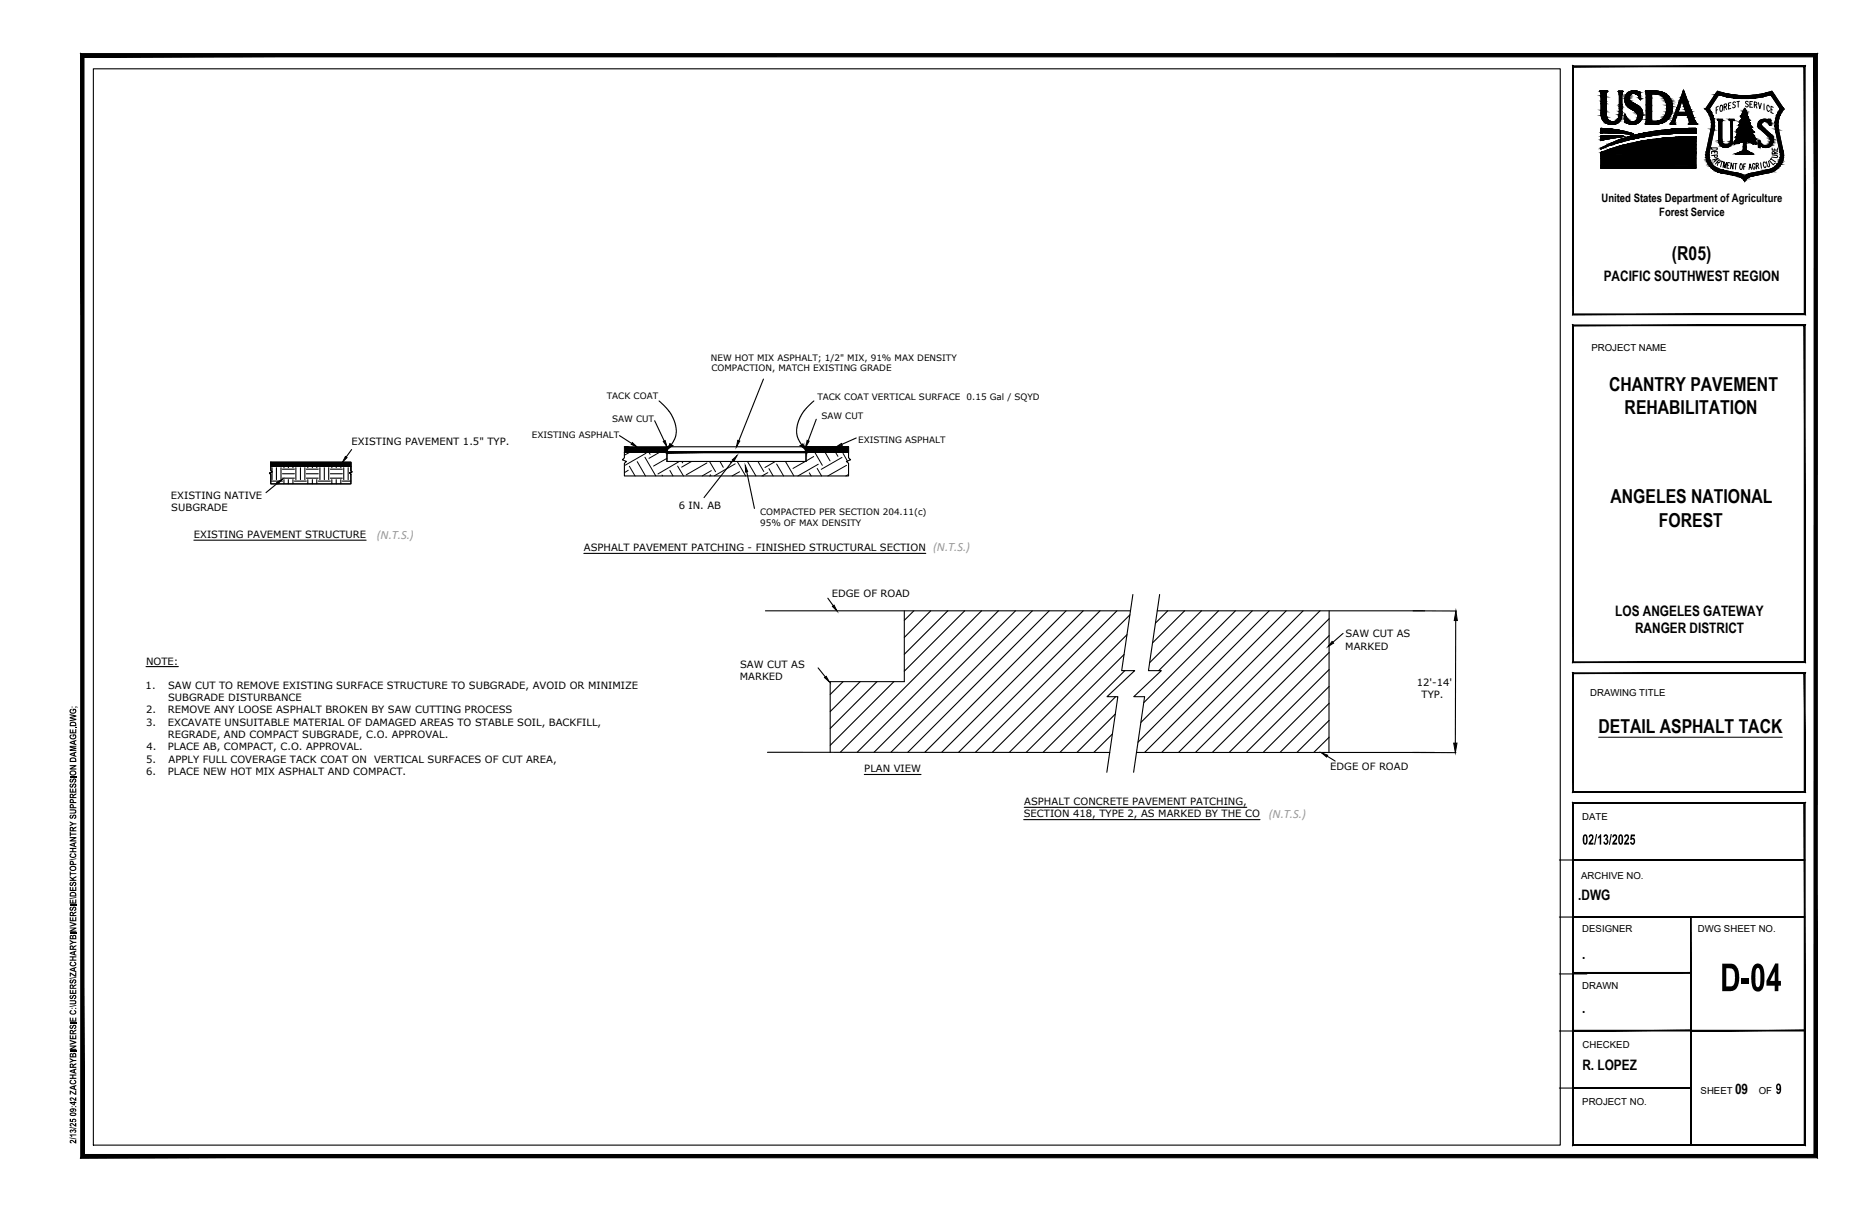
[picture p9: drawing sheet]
<svg xmlns="http://www.w3.org/2000/svg" width="432mm" height="279mm" viewBox="0 0 432 279" stroke-linecap="round" stroke-linejoin="round" font-family="sans-serif">
<defs><g id="words">
<text font-size="10.1" x="397" y="228.7">D-04</text>
<g font-size="4.4">
<text x="385.9" y="60">(R05)</text>
<text x="371.3" y="90.2">CHANTRY PAVEMENT</text>
<text x="374.9" y="95.5">REHABILITATION</text>
<text x="371.7" y="116.2">ANGELES NATIONAL</text>
<text x="382.9" y="121.5">FOREST</text>
<text x="368.9" y="169.2">DETAIL ASPHALT TACK</text>
</g>
<g font-size="4">
<text x="394.1" y="38.8">A</text>
<text x="407.1" y="39.2">L</text>
</g>
<g font-size="3.8">
<text x="365.2" y="194.9">02/13/2025</text>
<text x="409.8" y="252.4">9</text>
</g>
<g font-size="3.5">
<text x="393.7" y="36">D</text>
<text x="407.8" y="36">E</text>
<text x="407.5" y="38.5">T</text>
<text x="407.8" y="37.7">U</text>
</g>
<g font-size="3.3">
<text x="370.1" y="64.9">PACIFIC SOUTHWEST REGION</text>
<text x="372.8" y="142">LOS ANGELES GATEWAY</text>
<text x="377.4" y="146">RANGER DISTRICT</text>
<text x="364.2" y="207.7">.DWG</text>
<text x="365.2" y="221.2">.</text>
<text x="365.2" y="233.8">.</text>
<text x="365.2" y="247">R. LOPEZ</text>
<text x="400.4" y="252.4">09</text>
</g>
<g font-size="3.1">
<text x="393.7" y="36.7">E</text>
<text x="393.7" y="37.4">P</text>
<text x="407.8" y="36.7">R</text>
</g>
<g font-size="2.9" fill="#999">
<text x="87" y="124.2">(N.T.S.)</text>
<text x="215.3" y="127.2">(N.T.S.)</text>
<text x="292.8" y="188.8">(N.T.S.)</text>
</g>
<g font-size="2.7">
<text x="369.6" y="46.6">United States Department of Agriculture</text>
<text x="382.9" y="49.8">Forest Service</text>
</g>
<g font-size="2.4">
<text x="17.6" y="163.4" transform="rotate(-90 17.6 163.4)">;</text>
<text x="17.6" y="234.2" transform="rotate(-90 17.6 234.2)">C:\USERS\ZACHARYBINVERSIE\DESKTOP\CHANTRY SUPPRESSION DAMAGE.DWG</text>
<text x="17.6" y="263.9" transform="rotate(-90 17.6 263.9)">2/13/2509:42ZACHARYBINVERSIE</text>
</g>
<g font-size="2.3">
<text x="81.2" y="102.6">EXISTING PAVEMENT 1.5&quot; TYP.</text>
<text x="39.5" y="115.1">EXISTING NATIVE</text>
<text x="39.5" y="117.9">SUBGRADE</text>
<text x="156.6" y="117.3">6 IN. AB</text>
<text x="44.7" y="124.2">EXISTING PAVEMENT STRUCTURE</text>
<text x="134.7" y="127.2">ASPHALT PAVEMENT PATCHING - FINISHED STRUCTURAL SECTION</text>
<text x="192" y="137.7">EDGE OF ROAD</text>
<text x="310.5" y="149.9">MARKED</text>
<text x="310.6" y="147.1">SAW CUT AS</text>
<text x="33.7" y="153.3">NOTE:</text>
<text x="170.8" y="154.1">SAW CUT AS</text>
<text x="33.6" y="159">1.</text>
<text x="38.8" y="159">SAW CUT TO REMOVE EXISTING SURFACE STRUCTURE TO SUBGRADE, AVOID OR MINIMIZE</text>
<text x="38.8" y="161.8">SUBGRADE DISTURBANCE</text>
<text x="170.7" y="156.9">MARKED</text>
<text x="327" y="158.2">12'-14'</text>
<text x="328.1" y="161">TYP.</text>
<text x="33.7" y="167.4">3.</text>
<text x="33.7" y="164.6">2.</text>
<text x="38.7" y="164.6">REMOVE ANY LOOSE ASPHALT BROKEN BY SAW CUTTING PROCESS</text>
<text x="38.7" y="167.4">EXCAVATE UNSUITABLE MATERIAL OF DAMAGED AREAS TO STABLE SOIL, BACKFILL,</text>
<text x="33.8" y="173.1">4.</text>
<text x="38.7" y="170.3">REGRADE, AND COMPACT SUBGRADE, C.O. APPROVAL.</text>
<text x="38.7" y="173.1">PLACE AB, COMPACT, C.O. APPROVAL.</text>
<text x="33.7" y="175.9">5.</text>
<text x="33.7" y="178.8">6.</text>
<text x="38.7" y="178.8">PLACE NEW HOT MIX ASPHALT AND COMPACT.</text>
<text x="38.9" y="175.9">APPLY FULL COVERAGE TACK COAT ON</text>
<text x="86.3" y="175.9">VERTICAL SURFACES OF CUT AREA,</text>
<text x="199.5" y="178.2">PLAN VIEW</text>
<text x="307" y="177.7">EDGE OF ROAD</text>
<text x="236.4" y="185.8">ASPHALT CONCRETE PAVEMENT PATCHING,</text>
<text x="236.3" y="188.6">SECTION 418, TYPE 2, AS MARKED BY THE CO</text>
</g>
<g font-size="2.2">
<text x="367.3" y="80.9">PROJECT NAME</text>
<text x="367" y="160.5">DRAWING TITLE</text>
<text x="365.2" y="189.3">DATE</text>
<text x="364.9" y="202.8">ARCHIVE NO.</text>
<text x="365.2" y="215.1">DESIGNER</text>
<text x="391.8" y="215.1">DWG SHEET NO.</text>
<text x="365.2" y="228.2">DRAWN</text>
<text x="365.3" y="241.8">CHECKED</text>
<text x="365.2" y="254.9">PROJECT NO.</text>
<text x="392.5" y="252.4">SHEET</text>
<text x="405.9" y="252.4">OF</text>
</g>
<g font-size="2">
<text x="164.1" y="83.2">NEW HOT MIX ASPHALT; 1/2&quot; MIX, 91% MAX DENSITY</text>
<text x="164.2" y="85.7">COMPACTION, MATCH EXISTING GRADE</text>
<text x="140" y="91.9">TACK COAT</text>
<text x="188.6" y="92.2">TACK COAT VERTICAL SURFACE</text>
<text x="223.1" y="92.2">0.15 Gal / SQYD</text>
<text x="122.7" y="101.1">EXISTING ASPHALT</text>
<text x="141.3" y="97.3">SAW CUT</text>
<text x="189.6" y="96.6">SAW CUT</text>
<text x="198" y="102.2">EXISTING ASPHALT</text>
<text x="175.4" y="118.7">COMPACTED PER SECTION 204.11(c)</text>
<text x="175.4" y="121.2">95% OF MAX DENSITY</text>
</g>
</g></defs>
<!-- layer: 0 -->
<g fill="none" stroke="#000" stroke-width=".25">
<path d="M21.5 15.9h338.6v248.3h-338.6zM152.1 92.5l2.4 2.5 1 1.8 .5 1.5 .1 1.5-.2 1.1-.5 1-1.3 1.8M187.8 92.5l-1.8 1.8-.9 1.1-.7 1.4-.5 1.6v1.6l.2 .9 .5 1.1 1.2 1.7M62.5 106.6h18.5v1h-18.5zM62.5 106.7h18.5M62.5 106.9h18.5M62.5 107.1h18.5M62.5 107.2h18.5M62.5 107.4h18.5M62.5 106.8h18.5M62.5 107h18.5M80.7 109.1l.5-.2-.2-.3v-1h-18.5v.9l.3 .4-.6 .2 .3 .3v2.2h18.5v-2.2l-.3-.3 .3 .3"/>
<path d="M153.9 103.1h32.1v1.3h-32.1zM153.9 103.1v3.4h32.1v-3.4M154.6 102.4l.6 .4M163.7 109.8h12.4M186 103.1h9.8v1.3h-9.8zM261.5 137.2l-2.6 17.5h3l-6.4 6h2.5l-2.6 17.5M267.6 137.2l-2.6 17.5h3l-6.3 6h2.5l-2.6 17.5M194.6 157.3l-3 2.9M198.5 157.3l-6.9 6.9M202.4 157.3l-10.8 10.8M206.3 157.3l-14.7 14.7M208.7 157.3h-17.1v16.3"/>
<path d="M210.9 140.9l-2.2 2.2M214.8 140.9l-6.1 6.2M218.7 140.9l-10 10.1M222.6 140.9l-13.9 14M226.5 140.9l-32.6 32.7M230.4 140.9l-32.6 32.7M234.4 140.9l-32.7 32.7M238.3 140.9l-32.7 32.7M242.1 140.9l-32.6 32.7M246 140.9l-32.6 32.7M250 140.9l-32.7 32.7M253.9 140.9l-32.7 32.7"/>
<path d="M257.8 140.9l-32.7 32.7M259.4 151l-22.5 22.6M259.6 154.7l-18.9 18.9M260.1 146.4l-27.1 27.2M260.8 141.9l-31.8 31.7M269.5 140.9l-2.8 2.9M273.4 140.9l-7.4 7.4M277.3 140.9l-12 12M281.2 140.9l-13.8 13.8M285.1 140.9l-21.1 21.2M289 140.9l-25.7 25.8M292.9 140.9l-30.3 30.3"/>
<path d="M296.8 140.9l-32.6 32.7M300.7 140.9l-32.6 32.7M304.6 140.9l-32.6 32.7M306.7 142.7l-30.8 30.9M306.7 146.6l-26.9 27M306.7 150.5l-23 23.1M306.7 154.5l-19.1 19.1M306.7 158.4l-15.2 15.2M326.1 140.9l10 .1M336 143.2l-.1 28.3M256.8 169.3l-4.3 4.3M257.4 164.7l-8.8 8.9"/>
<path d="M257.5 160.7l-12.9 12.9M306.7 162.3l-11.3 11.3M306.7 166.2l-7.4 7.4M306.7 170.1l-3.5 3.5M326 173.6l10 .1M359.9 198.4h6.3M363.1 195.2v6.4M359.9 211.6h6.3M363.1 208.4v6.4M359.9 224.7h6.3M359.9 237.9h6.3M363.1 221.5v6.4"/>
<path d="M363.1 234.7v6.3M359.9 251h6.3M363.1 247.9v6.3"/>
</g>
<!-- layer: Trail -->
<g fill="#000" stroke="#000" stroke-width=".23">
<path d="M63.8 111.3l1.4-.7-1.1 1.1zM79.7 105.3l.4 .3-1.1 1zM145.9 102.1l1.1 1-1.3-.6zM153.1 101.9l.4-.3 .4 1.5zM169 106.1l1.1-1-.7 1.3zM170.3 101.6l.4 .2-.7 1.3zM172 107.4l.6 1.4-.5 .1zM186.3 101.6l.4 .2-.7 1.3zM193 103.1l1.2-.8 .2 .4zM192.1 139.9l.4-.3 .7 1.4zM190.3 156.3l.4-.3 .7 1.4zM307.4 148l.4 .4-1.3 .8z"/>
<path d="M305 173.7l1.4 .5-.2 .5z"/>
</g>
<g fill="none" stroke="#000" stroke-width=".25">
<path d="M151.1 97.1l2.2 4.6M176.2 87.5l-5.7 14.2M188.4 96.7l-1.9 5M64 111.5l-2.6 2.2M81.2 103.7l-1.3 1.8M143 100.5l2.8 1.8M169.2 106.3l-6.7 8.5M172.3 108.8l1.8 8.5M197.6 101l-3.3 1.5M191.1 138l1.2 1.8M188.8 154.1l1.7 2.1M310 146.1l-2.4 2.1"/>
<path d="M306.3 174.5l1.8 1.1"/>
</g>
<!-- layer: BORDER -->
<g fill="none" stroke="#000" stroke-width=".25">
<path d="M62.3 109.3h.1M62.5 107.6h18.5v1l.2 .3-.5 .2 .3 .3v2.2h-18.5v-2.2l-.3-.3 .6-.2-.3-.4zM62.5 111h2.7M62.8 107.9v.9M62.8 108.9v1.8M63.8 107.9v2.8M64.9 107.9v2.8M65.2 107.6h-2.7h18.5v1l.2 .3-.5 .2M65.2 110.3h2.7M65.2 109.3h2.7M65.2 108.2h2.7M65.5 107.6v.3"/>
<path d="M65.5 110.7v.9M66.5 107.6v.3M66.5 110.7v.9M67.6 107.6v.3M67.6 110.7v.9M67.9 107.6h2.8M67.9 111h2.8M68.3 107.9v2.8M69.3 107.9v2.8M70.4 107.9v2.8M70.7 110.3h2.7M70.7 109.3h2.7"/>
<path d="M70.7 108.2h2.7M71 107.6v.3M71 110.7v.9M72.1 107.6v.3M72.1 110.7v.9M73.1 107.6v.3M73.1 110.7v.9M73.4 107.6h2.8M73.4 111h2.8M73.8 107.9v2.8M74.8 107.9v2.8M75.9 107.9v2.8"/>
<path d="M76.2 110.3h2.8M76.2 109.3h2.8M76.2 108.2h2.8M76.6 107.6v.3M76.6 110.7v.9M77.6 107.6v.3M77.6 110.7v.9M78.7 107.6v.3M78.7 110.7v.9M79 107.6h2M79 111h2M79.3 107.9v2.8"/>
<path d="M80.3 107.9v2.8M144.1 104.4h19.6h-19.6v1.2l-.5 .5 1 .4-.5 .4v2.9h19.6M163.7 104.4h32.1v1.2l.5 .5-1 .4 .5 .4v2.9h-19.7M33.7 153.8h7.4M176.7 140.9h84.2M208.7 140.9v16.4M267.1 140.9h61.7M306.7 141v32.7M177.1 173.6h79M262.3 173.6h68.8"/>
</g>
<!-- layer: TEXT -->
<path d="M44.7 124.6h39.8M134.7 127.7h79M199.5 178.7h13.1M236.3 189.1h54.5M236.4 186.3h51.3" fill="none" stroke="#000" stroke-width=".25"/>
<!-- layer: 0 -->
<g fill="#000" stroke="#000" stroke-width=".23">
<path d="M144.1 103.1h9.8v1.3zM186 103.1h9.8v1.3zM186 103.1h9.8zM336 141l.3 2.2h-.7zM335.5 171.5h.8l-.4 2.2z"/>
<path d="M144.1 104.4h9.8zM144.1 103.1l9.8 1.3h-9.8z"/>
<path d="M154.6 102.4l.6 .4h-.8zM154.4 102.8l-.3 .9 1.1-.9z"/>
<path d="M184.7 102.8l.6-.4 .2 .4zM184.7 102.8l1.1 .9-.3-.9z"/>
<path d="M186 104.4h9.8zM186 103.1l9.8 1.3h-9.8z"/>
</g>
<g fill="none" stroke="#000" stroke-width=".23">
<path d="M145 108.5l-.9 .6M145.2 107.6l1.4 2.2M145.3 104.4l-1.2 .6M147.1 106.5l1.9 3.3M148.8 105.5l2.5 4.3M149.1 104.6l-4.8 2.7M149.8 104.4l.2 .4M152.2 104.4l-2.4 1.3M152.8 109.6l.2 .2M153.9 105.7l-3.1 1.8M154.6 108.5l.7 1.3M156.4 107.5l1.3 2.3"/>
<path d="M156.6 106.6l-4.8 2.7M157.4 106.5l.2 .3M159.6 106.5l-2.3 1.3M163.2 106.8l-4.8 2.8M163.7 106.5l1.4 2.3M163.9 109.5l.2 .3M164.2 108.6l-2.1 1.2M166.2 106.5l.7 1.3M168.5 106.5l.2 .3M169.7 107l-4.8 2.8M170.1 106.5l2 3.3M170.7 108.8l-1.7 1"/>
<path d="M172.5 106.5l2 3.3M174.9 106.5l1.4 2.3M177.2 109.1l-1.3 .7M177.5 108.1l.9 1.7M178.9 106.5l-2.4 1.4M179.2 107.1l1.6 2.7M181.3 106.5l1.9 3.3M185.8 106.5l-2.8 1.6M186 104h.1M186.8 109.1l.4 .7M186.8 103.5l-.8 .5M187.3 103.1l2.5 4.3"/>
<path d="M187.8 105.3l-1.8 1.1M188 104.4h.1M188.6 108.1l1 1.7M188.8 107.1l-4.7 2.7M189.7 103.1l1.9 3.2M190.4 104.4h.1M192.1 103.1l1.3 2.2M192.8 104.4h.1M193.7 104.4h.1M194.3 105.5l-4.8 2.8M194.6 104.6l1 1.8M195.4 107.4l-4.3 2.4"/>
<path d="M195.8 103.1l-2.2 1.3M195.8 109.5l-.6 .3"/>
</g>
<!-- layer: BORDER -->
<path d="M153.8 103.1l.3 1.1v-1.1zM153.8 103.1l.3 1.1-.3 .3zM154.1 104.2l-.3 .3 32-.3zM153.8 104.5l32-.3 .3 .3zM185.8 103.1v1.1l.3 .3zM185.8 103.1h.3v1.4z" fill="#000" stroke="#000" stroke-width=".23"/>
<!-- layer: G-ANNO-TTLB -->
<g fill="#000" stroke="#000" stroke-width=".23">
<path d="M18.6 12.4l.8 .7 400-.7zM19.4 13.1l400-.7-.7 .7zM419.4 12.4l-.7 .7 .7 254zM418.7 13.1l.7 254-.8-.7zM18.6 267.1h400.8l-.8-.7zM18.6 267.1l.8-.7h399.2zM18.6 12.4v254.7l.8-.7zM18.6 12.4l.8 .7v253.3z"/>
<path d="M363.1 72.4l-.1 .2 53.4-.2zM363 72.6l53.4-.2 .2 .2zM416.4 15.4v57l.2 .2zM416.4 15.4l.2-.2v57.4zM363.1 15.4h53.3l.2-.2zM363 15.2h53.6l-53.5 .2zM363 15.2l.1 57.2v-57zM363 15.2l.1 57.2-.1 .2z"/>
<path d="M363.1 152.7l-.1 .2 53.4-.2zM363 152.9l53.4-.2 .2 .2zM416.4 75.1v77.6l.2 .2zM416.4 75.1l.2-.1v77.9zM363.1 75.1h53.3l.2-.1zM363 75h53.6l-53.5 .1zM363 75l.1 77.7v-77.6zM363 75l.1 77.7-.1 .2z"/>
<path d="M363.1 198.3v.2l53.4-.2zM363.1 198.5l53.4-.2v.2z"/>
<path d="M363.1 182.6l-.1 .2 53.4-.2zM363 182.8l53.4-.2 .2 .2zM416.4 155.4v27.2l.2 .2zM416.4 155.4l.2-.2v27.6zM363.1 155.4h53.3l.2-.2zM363 155.2h53.6l-53.5 .2zM363 155.2l.1 27.4v-27.2zM363 155.2l.1 27.4-.1 .2z"/>
<path d="M363.1 211.5v.2l53.4-.2zM363.1 211.7l53.4-.2v.2z"/>
<path d="M363.1 237.7v.2l27.1-.2zM363.1 237.9l27.1-.2v.2z"/>
<path d="M363.1 224.4v.2l27.1-.2zM363.1 224.6l27.1-.2v.2z"/>
<path d="M390.2 237.7v.2l26.3-.2zM390.2 237.9l26.3-.2v.2z"/>
<path d="M363.1 251v.1l27.1-.1zM363.1 251.1l27.1-.1v.1z"/>
<path d="M363.1 264.1l-.1 .2 53.4-.2zM363 264.3l53.4-.2 .2 .2zM416.4 185.3v78.8l.2 .2zM416.4 185.3l.2-.1v79.1zM363.1 185.3h53.3l.2-.1zM363 185.2h53.6l-53.5 .1zM363 185.2l.1 78.9v-78.8zM363 185.2l.1 78.9-.1 .2z"/>
<path d="M390.1 211.6v52.6h.2zM390.1 211.6h.2v52.6z"/>
</g>
<!-- layer: G-Anno-Logo -->
<g fill="none" stroke="#000" stroke-width=".23">
<path d="M369.2 21h1.9l-.3 .4v5.3l.4 1a1.51 1.51 0 0 0 1.8 .2 1.51 1.51 0 0 0 .7-1.7v-4.7l-.2-.4h1.1l-.3 .3v5a2.38 2.38 0 0 1-2 2.3 2.38 2.38 0 0 1-2.6-1.5l-.2-1v-4.8zM369.4 34.3l1.7-.9 2.4-1.1 4.5-1.3 6.6-1.1 6.8-.3v1.1l-6.5 .2-5.9 .7-5 1.2zM369.4 29.6l4.4 .5 3.2 .9-4.3-.4-3.3 .1zM369.4 31.4l3.6-.1 1.8 .2-5.4 .9zM369.4 35.2l.1-.1a48.6 48.6 0 0 1 9.3-2.5l6.1-.8 6.5-.3v7.3h-22zM375.5 21.6l.6-.4 .7-.2 1.5 .2 .2 .2 .1 1.6-.6-1a1.11 1.11 0 0 0-1.7-.2 1.11 1.11 0 0 0 .3 1.8l1.6 .9 .6 .6a2.39 2.39 0 0 1-.6 3.2 2.39 2.39 0 0 1-3.2-.3v-1.7l.6 1.3 .7 .5 1.1-.2 .5-.8a1.3 1.3 0 0 0-.9-1.6l-1.2-.8-.5-.5-.2-.6a2.41 2.41 0 0 1 .4-2zM379.7 21l3.2 .1 1.5 .5 .7 .7 .6 .8 .3 1v.9a3.6 3.6 0 0 1-3.5 3.6h-2.8l.2-.4v-6.8zM381.2 21.6h1.2l1.1 .5 .9 1.2 .2 1a3.1 3.1 0 0 1-1.5 3.5l-.7 .2h-1.2zM388.2 23.3l.9 2.6h-1.9zM388.5 20.8l2.8 7.4 .4 .4h-2l.2-.4-.6-1.7h-2.2l-.6 1.7 .2 .4h-1.3l.5-.7zM393.6 25.2l2.8-4.2a19.6 19.6 0 0 0 12.5 0l2.8 4.2M393.6 25.2a5.2 5.2 0 0 1 1.3 4.6"/>
<path d="M394.5 35.1l1.1-5.2a5.9 5.9 0 0 0-1.1-4.8l2.2-3.3a20.2 20.2 0 0 0 11.9 0l2.2 3.3-.3 .6a5.9 5.9 0 0 0-.7 4.2l1 5.2M394.9 29.8l-1.1 5.2M396.4 25.3l-.3 .1M396.6 24.5l-.5 .3v1.4M397 39.8l4.2 .9M397.1 39.1l4.6 1 1 .6M397.2 24.3h.1a1.03 1.03 0 0 1-.1 1.4 .98 .98 0 0 1 0-1.4zM397.9 24.7l.5-.2v-.5l-.5 .1v1.3M398.2 24.6l.3 .7M399.2 37.5h-.5l-.1 1.3 .4 .1M399.2 24.3l-.3 .1M399.3 27.8h-.2v-.3h1.1v.3l-.4 .1v4.5a1.59 1.59 0 0 1-1.5 1.6 1.59 1.59 0 0 1-1.6-1.6"/>
<path d="M399.4 27.8l.1 4.6a1.04 1.04 0 0 1-1.1 1 1.04 1.04 0 0 1-1-1v-4.5l.2-.4h-1.1l.1 .4v4.5M399.5 23.7l-.6 .1v1.3l.6-.1M400 37.7l-.1 1.3-.4-1.4-.1 1.3M400.3 32.6v.3M400.3 32.9v.3M400.3 37.7l.6 .1M400.5 23.7l-.2-.2-.3 .1a.45 .45 0 0 0 0 .5 .45 .45 0 0 0 .4 .2l-.1 .5-.3 .1-.1-.2M400.6 31.8l.4-.1-.7 .9M400.6 37.7l-.1 1.3M400.7 33.1l-.4 .1M400.7 31.4l-.1 .3M401 29.8l-.2 .3 .2-.1"/>
<path d="M401 30.1l.1 .2-.2 .4M401 35.5h.4M401 35.5h-.5M401.2 23.4v1.3M401.3 30.5l-.4 .2M401.3 29.4l-.3 .4M401.4 30.6l-.7 .9M401.4 35.2l-.9 .3M401.4 33l-.7 .1M401.4 23.4l-.5 .1M401.6 28.4l-.2 .6M401.7 29l-.4 .4"/>
<path d="M401.7 37.8a.64 .64 0 0 1 .5 .5 .64 .64 0 0 1-.2 .6l-.1 .2a.78 .78 0 0 1-.2-1.3zM401.7 28.9l-.3 .1M401.8 35l-.4 .2M401.8 26.7l.1 .1M401.8 26.9l.3 .1M401.9 32.7l-.5 .3M401.9 26.8l-.1 .2M401.9 35.5l-.5 .1M402 35.5l.2 .1M402.1 27l-.3 .7-.4 .5h.3l-.1 .2M402.2 35.5h.4M402.2 25.9l-.4 .8"/>
<path d="M402.4 32.7l-.1 2-.5 .3M402.4 32.7l-.2-.2-.3 .3M402.4 38.4h.3M402.9 37.8h-.5v1.3M402.9 33l.1 1.8 1.6 .8M402.9 33l.2-.6 .3 .3 .9 .1 .1 .2M403 25.7l.3 .5h-.1M403 25.7l-.3-.7-.4 .9M403.2 26.2l.3 .8M403.4 27l.4 .7M403.5 23.5l-.6-.1a.55 .55 0 0 0 .5 .8l.1 .3-.3 .2-.4-.2M403.7 27.7l-.3-.1 .5 .8-.2-.1"/>
<path d="M403.7 27.7h.1M403.7 38.7h.4M403.8 28.3l.1 .5M403.9 24h.3M403.9 28.8l.2 .3M403.9 29.3l.6 .9M404 29.3l.1 .1M404 35.5l.6 .1M404 35.5l-1.4 .1M404.1 29.1l.3 .3M404.1 29.4h.3M404.2 39.1l-.3-1.3-.3 1.3"/>
<path d="M404.5 23.5l-.6-.1v1.3l.6 .1M404.5 30.1l.4 .4h-.6l.5 .7M404.7 33h.3M404.7 33v.2l-.3-.2M404.8 31.2v.3M404.8 31.5h.1M404.8 31.5l.4 .6-.2-.2M404.9 32l.3 .8v.4l-.1-.2M404.9 24.1h.5v-.4l-.5-.2v1.3M404.9 31.9v.1M405 38l-.2-.3a.75 .75 0 0 0 .1 1.3l.1-.5h-.2M405.2 24.2l.3 .7"/>
<path d="M405.3 38.3l.5-.1-.1-.5h-.4l.1 1.3M405.6 38.3l.3 .6M405.8 23.7l.3 1.4 .4-1.3M406.1 33.4v.6h-.3v-1.6h.3a1.29 1.29 0 0 0 1.2 1.2M406.6 27.6a1.24 1.24 0 0 0-.5 2.1l2.2 1.9 .3 .6M406.6 27.6l.7-.1 .9 .2M407.1 24v1.4M408.1 28.2a.87 .87 0 0 0-1.1-.2 .87 .87 0 0 0-.4 1l2.3 2.2M408.2 39.1l-4.5 1-1 .6M408.2 27.8v-.3h.4v1.4h-.3l-.2-.7M408.3 24.7l-.3-.4a.91 .91 0 0 0 .2 1.4l.1-.2M408.3 39.8l-4.1 .9"/>
<path d="M408.7 25.2l.3 .2M409 31.1a1.81 1.81 0 0 1-.4 2.5 1.81 1.81 0 0 1-2.4-.2M409.2 24.8l-.5-.3v1.5l.5 .2M410.4 29.8l1.1 5.2M411.7 25.2a5.2 5.2 0 0 0-1.3 4.6M401.1 40.6l.8 .4 .8 .9 .8-.9 .7-.4"/>
</g>
<g fill="#000" stroke="#000" stroke-width=".23">
<path d="M369.2 21.1h1.8zM369.4 21.4h1.4zM369.4 34.3h.2zM369.4 32.4h.2zM369.4 30.6h.3zM370.5 31.4h3zM371.6 28.7h.8zM371.6 30.6h4.5zM372.6 28h1.1zM373 30.7h3.3zM375.2 33.4h16.2zM376.2 28.6h1.2z"/>
<path d="M376.3 30.9h.6zM376.5 25.2h2.3zM376.8 30.9h.2zM376.8 21h.6zM376.9 28.1h1.5zM378.5 22.8l.1 .1zM379.7 30.6h11.7zM379.7 28.6h.3zM379.8 21h2.2zM380.1 21h1.9zM381.5 28h2.8zM380.4 21h1.5z"/>
<path d="M382.8 32h8.6zM383.3 32h8.1zM383.6 31.9h7.8zM383.8 22.4h1.4zM384 31.9h7.4zM384.8 29.9h6.6zM384.9 31.8h6.5zM385 31.8h6.4zM385.4 31.8h6zM385.4 29.9h6zM385.7 29.8h5.7zM385.9 29.8h5.5z"/>
<path d="M386.6 29.8h4.8zM386.9 29.8h4.5zM387.3 31.7h4.1zM387.8 31.6h3.6zM388.6 31.6h2.8zM388.6 29.7h2.8zM389.2 31.6h2.2zM389.3 29.7h2.1zM389.6 29.7h1.8zM390.1 31.6h1.3zM390.8 30.7h.6zM390.9 31.5h.4z"/>
<path d="M390.4 29.6h.9zM396.4 21l1.5 .5h-1.8zM400.3 32.9h1.2zM400.3 33.1h.1zM400.6 35.5h.1zM400.5 31.7h.1zM400.8 30.1h.1zM400.9 30.6h.1zM401.2 35.6h.1zM401.4 29h.1zM401.8 26.9h.1zM402.1 35.6h.3z"/>
<path d="M402.1 35.6h.1zM402.6 35.6h.4zM402.6 35.6h.6zM403.6 32.8h.2zM404 35.5h.2zM403.9 35.2h.2zM404.1 35.6h.1zM404.1 29.4h.2zM404.5 30.5h.1zM405.1 32.1l.1 .1zM405 33h.2zM405 33.1h.1z"/>
<path d="M405.8 32.4h.3zM407 27.6h.5zM407.4 21.5l1.5-.5 .3 .5zM402.2 41.2h.9l-.3 .4z"/>
<path d="M369.2 21.1h1.8zM369.2 21.1h1.8zM369.2 21.1h1.8zM369.2 21.1h1.8zM369.2 21.1h1.9z"/>
<path d="M369.6 35.1h21.8zM369.5 35.1h21.9zM369.5 35.1h21.9z"/>
<path d="M369.6 34.2h.1zM369.4 34.3l.2-.1z"/>
<path d="M369.4 29.6h.3zM369.4 29.6h.3z"/>
<path d="M369.4 32.3h.3zM369.4 32.3l.2 .1z"/>
<path d="M369.4 29.6h.4zM369.4 29.6h.4z"/>
<path d="M369.4 29.6l.5 .1zM369.4 29.6l.5 .1z"/>
<path d="M369.4 30.6h.6zM369.4 30.6h.6z"/>
<path d="M369.4 30.6h.6zM369.4 30.6h.3z"/>
<path d="M369.4 30.6h.6zM369.4 30.6h.6zM369.4 30.6h.6zM369.4 30.6h.7z"/>
<path d="M369.8 34.1l-.1 .1 .4-.1zM369.6 34.2l.2-.1z"/>
<path d="M369.4 29.7h.7zM369.4 29.7h.7z"/>
<path d="M369.9 34h.3zM369.8 34.1h.3z"/>
<path d="M370 34h.3zM370 34h.2z"/>
<path d="M370.1 33.9h.4zM370 34h.3z"/>
<path d="M369.4 32.2h1.1zM369.4 32.2h1.2z"/>
<path d="M369.4 32.2l.3 .1 .8-.1zM369.4 32.2l.3 .1h-.3z"/>
<path d="M369.4 29.7h1.2zM369.4 29.7h1.2z"/>
<path d="M369.5 21.4l1.3 .1v-.1zM369.5 21.4l1.3 .1h-1.3z"/>
<path d="M369.5 21.5h1.3zM369.5 21.5h1.3z"/>
<path d="M369.5 21.5l1.3 .1zM369.5 21.5l1.3 .1zM369.5 21.6h1.3zM369.5 21.6h1.3z"/>
<path d="M369.5 21.6l1.3 .2v-.2zM369.5 21.6l1.3 .2h-1.3z"/>
<path d="M369.5 21.8l1.3 .3v-.3zM369.5 21.8l1.3 .3h-1.3z"/>
<path d="M369.5 22.1l1.3 .3v-.3zM369.5 22.1l1.3 .3h-1.3z"/>
<path d="M369.5 22.4l1.3 1v-1zM369.5 22.4l1.3 1h-1.3z"/>
<path d="M369.5 23.4l1.3 .5v-.5zM369.5 23.4l1.3 .5h-1.3z"/>
<path d="M369.5 23.9l1.3 1.5v-1.5zM369.5 23.9l1.3 1.5h-1.3z"/>
<path d="M369.5 25.4l1.3 .4v-.4zM369.5 25.4l1.3 .4h-1.3z"/>
<path d="M369.5 25.8l1.3 .2v-.2zM369.5 25.8l1.3 .2h-1.3z"/>
<path d="M369.5 26h1.3zM369.5 26h1.3z"/>
<path d="M369.5 26l1.3 .1zM369.5 26l1.3 .1z"/>
<path d="M369.5 26.1l1.3 .1v-.1zM369.5 26.1l1.3 .1h-1.3z"/>
<path d="M369.5 26.2l1.3 .2v-.2zM369.5 26.2l1.3 .2h-1.3zM369.5 26.4h1.3zM369.5 26.4h1.3z"/>
<path d="M369.5 26.4l1.3 .1zM369.5 26.4l1.3 .1z"/>
<path d="M369.5 26.5l1.3 .2v-.2zM369.5 26.5l1.3 .2h-1.3zM369.5 26.7h1.3zM369.5 26.7h1.3z"/>
<path d="M369.5 26.7l1.3 .3v-.3zM369.5 26.7l1.3 .3h-1.2z"/>
<path d="M369.4 29.7h1.4zM369.4 29.7h1.4z"/>
<path d="M369.4 29.7h1.7zM369.4 29.7h1.7z"/>
<path d="M370.3 33.8l.2 .1 .3-.1zM370.1 33.9l.2-.1 .2 .1z"/>
<path d="M369.4 21.3l1.4 .1v-.1zM369.4 21.3l1.4 .1h-1.4zM369.4 21.4h1.4z"/>
<path d="M369.6 27l1.3 .1-.1-.1zM369.6 27l1.3 .1h-1.3z"/>
<path d="M369.6 27.1l1.3 .2v-.2zM369.6 27.1l1.3 .2h-1.2z"/>
<path d="M369.3 21.2h1.6zM369.3 21.2l1.5 .1z"/>
<path d="M369.7 27.3l1.4 .2-.2-.2zM369.7 27.3l1.4 .2h-1.3z"/>
<path d="M369.2 21.1h1.8zM369.2 21.1l1.7 .1zM369.3 21.2h1.6zM369.3 21.2h1.6z"/>
<path d="M369.2 21.1h1.8zM369.2 21.1h1.8z"/>
<path d="M369.2 21h1.9zM369.2 21h1.9z"/>
<path d="M369.2 21l1.9 .1zM369.2 21l1.9 .1z"/>
<path d="M369.8 27.5l1.3 .1zM369.8 27.5l1.3 .1z"/>
<path d="M369.8 27.6l1.4 .1-.1-.1zM369.8 27.6l1.4 .1h-1.3z"/>
<path d="M369.4 29.7l2.9 .1zM369.4 29.7l2.9 .1h-2.9z"/>
<path d="M369.9 27.7h1.4zM369.9 27.7h1.4z"/>
<path d="M370 27.7l1.5 .2-.2-.2zM370 27.7l1.5 .2h-1.4z"/>
<path d="M369.4 32l1.2 .2 .8-.2zM369.4 32l1.2 .2h-1.2z"/>
<path d="M370.1 27.9h1.4zM370.1 27.9h1.4z"/>
<path d="M370.1 27.9l1.7 .1zM370.1 27.9l1.7 .1z"/>
<path d="M370.8 33.5v.3l.7-.3zM370.3 33.8l.5-.3v.3z"/>
<path d="M371.6 28.7h.6zM371.9 28.7h.3z"/>
<path d="M370.2 28l2 .1zM370.2 28l2 .1z"/>
<path d="M371 33.4h.8zM370.8 33.5h.7z"/>
<path d="M371.3 33.3l.5 .1 .5-.1zM371 33.4l.3-.1 .5 .1z"/>
<path d="M369.4 29.8l3.3 .1zM369.4 29.8l3.3 .1z"/>
<path d="M371.5 28.7h1zM371.5 28.7h.9z"/>
<path d="M371.5 33.2h1.1zM371.3 33.3h1z"/>
<path d="M369.4 29.9l3.8 .1zM369.4 29.9l3.8 .1z"/>
<path d="M371.3 28.6h1.5zM371.3 28.6l1.2 .1z"/>
<path d="M371.7 33.1h1.2zM371.5 33.2h1.1z"/>
<path d="M372.8 31.3h.2zM372.8 31.3h.2zM372.8 31.3h.2z"/>
<path d="M372.8 31.3h.2zM372.7 31.3h.3z"/>
<path d="M372.7 31.3l.4 .1zM372.5 31.4h.6z"/>
<path d="M371 28.5h2zM371 28.5l1.8 .1z"/>
<path d="M369.4 31.8l2 .2 1.6-.2zM369.4 31.8l2 .2h-2z"/>
<path d="M369.4 31.7h3.7zM369.4 31.7l3.6 .1z"/>
<path d="M370.9 28.5h2.2zM370.9 28.5h2.1z"/>
<path d="M371.9 33h1.2zM371.7 33.1h1.2z"/>
<path d="M372.5 31.4h.9zM371.3 31.4h2.1z"/>
<path d="M369.4 30h4.1zM369.4 30h4.1z"/>
<path d="M370.7 28.4h2.6zM370.7 28.4l2.4 .1z"/>
<path d="M370.6 28.3h2.8zM370.6 28.3l2.7 .1z"/>
<path d="M371.3 31.4h2.2zM370.8 31.4h2.7z"/>
<path d="M373.5 21.1h1.1zM373.5 21.1h1.1zM373.5 21.1h1.1zM373.5 21.1h1.1zM373.5 21.1h1.1zM373.5 21.1h1.1z"/>
<path d="M370.8 31.4h2.7zM370.5 31.4h3z"/>
<path d="M370.4 28.2h3.1zM370.4 28.2l3 .1z"/>
<path d="M370.5 31.4h3zM370.5 31.4h3zM370.4 31.4h3.1z"/>
<path d="M372.2 32.9l.9 .1 .4-.1zM371.9 33l.3-.1 .9 .1z"/>
<path d="M369.4 30l4.4 .1zM369.4 30l4.4 .1z"/>
<path d="M370.4 31.4h3.2zM370.2 31.4h3.4z"/>
<path d="M370.2 31.4h3.6zM369.9 31.4h3.9z"/>
<path d="M370.3 28.2h3.3zM370.3 28.2h3.2z"/>
<path d="M370.2 28.1h3.5zM370.2 28.1l3.4 .1z"/>
<path d="M372.6 28h1.1zM372.2 28.1h1.5z"/>
<path d="M369.4 30.1h4.7zM369.4 30.1h4.7z"/>
<path d="M369.9 31.4h4zM369.7 31.4h4.2z"/>
<path d="M373 27.9h.8zM372.9 27.9h.9z"/>
<path d="M372.9 27.9l.8 .1 .1-.1zM372.6 28l.3-.1 .8 .1zM372.6 28h1.1z"/>
<path d="M369.7 31.4h4.3zM369.7 31.4h4.3zM369.7 31.4h4.3zM369.7 31.4h4.3zM369.7 31.4h4.3zM369.7 31.4h4.3z"/>
<path d="M373.3 27.6l.5 .3 .2-.3zM373 27.9l.3-.3 .5 .3z"/>
<path d="M369.7 31.4h4.4zM369.5 31.4h4.6z"/>
<path d="M369.4 31.6l3.7 .1 .9-.1zM369.4 31.6l3.7 .1h-3.7z"/>
<path d="M373.3 27.6h.7zM373.3 27.6h.7z"/>
<path d="M372.5 32.8l1 .1 .6-.1zM372.2 32.9l.3-.1 1 .1z"/>
<path d="M373.5 27.3h.6zM373.5 27.3h.6z"/>
<path d="M373.5 27.3l.5 .3 .1-.3zM373.5 27.3l.5 .3h-.7z"/>
<path d="M369.4 30.1l5 .1zM369.4 30.1l5 .1z"/>
<path d="M369.5 31.4h4.7zM369.5 31.4h4.7z"/>
<path d="M373.6 27l.5 .3 .1-.3zM373.6 27l.5 .3h-.6z"/>
<path d="M369.5 31.4h4.9zM369.4 31.4h5z"/>
<path d="M373.7 25.9l.6 .3v-.3zM373.7 25.9l.6 .3h-.6z"/>
<path d="M373.7 26.2h.6zM373.7 26.2h.6z"/>
<path d="M373.7 26.2l.6 .1zM373.7 26.2l.6 .1z"/>
<path d="M373.7 26.3h.6zM373.7 26.3h.6z"/>
<path d="M373.7 26.3l.6 .1zM373.7 26.3l.6 .1z"/>
<path d="M373.7 26.4h.6zM373.7 26.4h.6z"/>
<path d="M373.7 26.4l.6 .1v-.1zM373.7 26.4l.6 .1h-.6z"/>
<path d="M373.7 26.5l.6 .2v-.2zM373.7 26.5l.6 .2h-.6z"/>
<path d="M373.7 26.7l.5 .3 .1-.3zM373.7 26.7l.5 .3h-.6z"/>
<path d="M373.7 21.5h.6zM373.7 21.5h.6z"/>
<path d="M373.7 21.5l.6 .1zM373.7 21.5l.6 .1z"/>
<path d="M373.7 21.6h.6zM373.7 21.6h.6zM373.7 21.6h.6zM373.7 21.6h.6z"/>
<path d="M373.7 21.6l.6 .1zM373.7 21.6l.6 .1zM373.7 21.7h.6zM373.7 21.7h.6z"/>
<path d="M373.7 21.7h.6zM373.7 21.7h.6z"/>
<path d="M373.7 21.7l.6 .1zM373.7 21.7l.6 .1zM373.7 21.8h.6zM373.7 21.8h.6z"/>
<path d="M373.7 21.8h.6zM373.7 21.8h.6zM373.7 21.8h.6zM373.7 21.8h.6z"/>
<path d="M373.7 21.8h.6zM373.7 21.8h.6z"/>
<path d="M373.7 21.8l.6 .1zM373.7 21.8l.6 .1z"/>
<path d="M373.7 21.9l.6 2.3v-2.3zM373.7 21.9l.6 2.3h-.6z"/>
<path d="M373.7 24.2l.6 .3v-.3zM373.7 24.2l.6 .3h-.6z"/>
<path d="M373.7 24.5l.6 .2v-.2zM373.7 24.5l.6 .2h-.6z"/>
<path d="M373.7 24.7l.6 .4v-.4zM373.7 24.7l.6 .4h-.6z"/>
<path d="M373.7 25.1l.6 .6v-.6zM373.7 25.1l.6 .6h-.6z"/>
<path d="M373.7 25.7l.6 .2v-.2zM373.7 25.7l.6 .2h-.6z"/>
<path d="M373.7 21.4h.7zM373.7 21.4l.6 .1z"/>
<path d="M373.6 21.3l.8 .1v-.1zM373.6 21.3l.8 .1h-.7z"/>
<path d="M369.4 30.2l5.8 .2-.8-.2zM369.4 30.2l5.8 .2h-5.8z"/>
<path d="M369.4 31.4h5zM369.4 31.4h5z"/>
<path d="M369.4 31.5h5zM369.4 31.5l4.6 .1z"/>
<path d="M373.5 21.1l1 .1zM373.5 21.1l1 .1z"/>
<path d="M373.5 21.2l.9 .1 .1-.1zM373.5 21.2l.9 .1z"/>
<path d="M369.4 31.4h5.1zM369.4 31.4h5.1z"/>
<path d="M369.4 31.4l5.2 .1zM369.4 31.4l5.2 .1z"/>
<path d="M373.5 21.1h1zM373.5 21.1h1z"/>
<path d="M373.5 21.1h1zM373.5 21.1h1z"/>
<path d="M373.5 21.1h1.1zM373.5 21.1h1z"/>
<path d="M369.4 31.5h5.3zM369.4 31.5h5.3zM369.4 31.5h5.3zM369.4 31.5h5.3z"/>
<path d="M369.4 31.5h5.4zM369.4 31.5h5.4z"/>
<path d="M369.4 31.5h5.4zM369.4 31.5h5z"/>
<path d="M375 28.1h3.4zM375 28.1h3.4z"/>
<path d="M375 26.5l.1 .2zM375 26.5l.1 .2z"/>
<path d="M375 26.7l.2 .1zM375 26.7l.2 .1z"/>
<path d="M375 26.8l.2 .1zM375 26.8l.2 .1h-.2z"/>
<path d="M369.4 30.4l6.5 .2-.7-.2zM369.4 30.4l6.5 .2h-6.5z"/>
<path d="M373.3 32.4l.8 .4 1.1-.4zM372.5 32.8l.8-.4 .8 .4z"/>
<path d="M375 26.9l.2 .1zM375 26.9l.2 .1z"/>
<path d="M375 27l.4 .1zM375 27l.4 .1h-.4z"/>
<path d="M373.3 32.4h2.1zM373.3 32.4h1.9z"/>
<path d="M375 27.1l.5 .2-.1-.2zM375 27.1l.5 .2h-.5z"/>
<path d="M373.4 32.4h2.1zM373.4 32.4h2z"/>
<path d="M375 27.3l.5 .1zM375 27.3l.5 .1h-.5z"/>
<path d="M375 27.4l.7 .2-.2-.2zM375 27.4l.7 .2h-.7z"/>
<path d="M373.5 32.3h2.1zM373.4 32.4h2.1z"/>
<path d="M375.6 21.5h1.2zM375.6 21.5h1.2z"/>
<path d="M373.5 32.3h2.2zM373.5 32.3h2.1z"/>
<path d="M375 27.6l1 .3-.3-.3zM375 27.6l1 .3h-1z"/>
<path d="M373.6 32.3h2.2zM373.6 32.3h2.1z"/>
<path d="M369.4 30.6h6.7zM369.4 30.6h6.7z"/>
<path d="M373.7 32.3h2.3zM373.6 32.3h2.2z"/>
<path d="M375.1 22.4l.9 .3v-.3zM375.1 22.4l.9 .3h-1z"/>
<path d="M375 22.7l1 .1v-.1zM375 22.7l1 .1h-1z"/>
<path d="M375 22.8l1.1 .3-.1-.3zM375 22.8l1.1 .3h-1.1z"/>
<path d="M375 27.9l1.3 .1zM375 27.9l1.3 .1h-1.3zM375 28h1.3zM375 28h1.3z"/>
<path d="M375.2 22.2h.8zM375.2 22.2h.8z"/>
<path d="M375.2 22.2l.8 .2v-.2zM375.2 22.2l.8 .2h-.9z"/>
<path d="M370.1 30.6h6zM370.1 30.6h6z"/>
<path d="M370.2 30.6h5.9zM370.2 30.6h5.9z"/>
<path d="M370.4 30.6h5.7zM370.4 30.6h5.7z"/>
<path d="M371 30.6h5.1zM371 30.6h5.1zM371.6 30.6h4.5z"/>
<path d="M375.3 22l.7 .2 .1-.2zM375.3 22l.7 .2h-.8z"/>
<path d="M375 23.1l1.2 .1zM375 23.1l1.2 .1z"/>
<path d="M371.9 30.6h4.3zM371.9 30.6h4.3z"/>
<path d="M376.2 28.6l.9 .1zM376.5 28.7h.6z"/>
<path d="M372.1 30.6h4.2zM372.1 30.6h4.2z"/>
<path d="M375 23.2l1.3 .2-.1-.2zM375 23.2l1.3 .2h-1.3z"/>
<path d="M375 28l1.4 .1zM375 28l1.4 .1z"/>
<path d="M372.7 30.6l3.6 .1zM372.7 30.6l3.6 .1z"/>
<path d="M372.8 30.7h3.5zM372.8 30.7h3.5zM373 30.7h3.3z"/>
<path d="M375.4 21.8l.7 .2 .2-.2zM375.4 21.8l.7 .2h-.8z"/>
<path d="M373.3 30.7h3.1zM373.3 30.7h3.1z"/>
<path d="M375 23.4l1.5 .1zM375 23.4l1.5 .1h-1.4z"/>
<path d="M375.5 21.7l.9 .1zM375.5 21.7l.9 .1z"/>
<path d="M375.4 21.8h1zM375.4 21.8h.9z"/>
<path d="M373.7 30.7h2.8zM373.7 30.7h2.8z"/>
<path d="M374.1 32.1l1.9 .2 .5-.2zM373.7 32.3l.4-.2 1.9 .2z"/>
<path d="M375.1 23.5l1.5 .1zM375.1 23.5l1.5 .1z"/>
<path d="M375 28.1h1.5zM375 28.1h1.5z"/>
<path d="M375 28.1h1.5zM375 28.1h1.5z"/>
<path d="M374.1 30.7l2.4 .1zM374.1 30.7l2.4 .1z"/>
<path d="M375.5 21.6h1zM375.5 21.6l.9 .1z"/>
<path d="M374.3 30.8h2.3zM374.3 30.8h2.3z"/>
<path d="M374.1 32.1h2.5zM374.1 32.1h2.4z"/>
<path d="M374.9 30.8l1.9 .1zM374.9 30.8l1.9 .1z"/>
<path d="M375.1 23.6h1.5zM375.1 23.6h1.5z"/>
<path d="M375.1 23.6l1.8 .1zM375.1 23.6l1.8 .1h-1.8z"/>
<path d="M375 28.1h1.7zM375 28.1h1.7z"/>
<path d="M375.6 21.5h1.2zM375.5 21.6h1z"/>
<path d="M375.9 30.9h1zM375.9 30.9h1zM376.3 30.9h.6z"/>
<path d="M375.1 23.7l1.9 .1zM375.1 23.7l1.9 .1z"/>
<path d="M376.4 30.9h.5zM376.4 30.9h.5z"/>
<path d="M376.6 30.9h.4zM376.6 30.9h.4zM376.8 30.9h.2z"/>
<path d="M374.4 32h2.6zM374.1 32.1h2.5z"/>
<path d="M375.2 23.8l2 .2-.2-.2zM375.2 23.8l2 .2h-2z"/>
<path d="M374.5 32h2.7zM374.4 32h2.6z"/>
<path d="M375.2 24h2.2zM375.2 24h2.2z"/>
<path d="M374.6 32h2.8zM374.5 32h2.7z"/>
<path d="M376.8 21h.7zM376.7 21h.8z"/>
<path d="M375.3 24l2.6 .3-.5-.3zM375.3 24l2.6 .3h-2.5z"/>
<path d="M376.7 21h1.1zM376.4 21h1.4z"/>
<path d="M376.1 28.6h1.4zM376.1 28.6h1.3z"/>
<path d="M375.8 28.5h1.9zM375.8 28.5l1.7 .1z"/>
<path d="M376.4 21l1.6 .1zM376.4 21l1.6 .1z"/>
<path d="M375.4 24.3l2.6 .1zM375.4 24.3l2.6 .1z"/>
<path d="M376.3 21.1l1.9 .1zM376.1 21.2h2.1z"/>
<path d="M375.5 24.4h2.6zM375.5 24.4h2.6z"/>
<path d="M375.5 28.4l2.2 .1 .3-.1zM375.5 28.4l2.2 .1h-1.9z"/>
<path d="M375.5 24.4l2.7 .1zM375.5 24.4l2.7 .1z"/>
<path d="M375.6 24.5l2.8 .1-.2-.1zM375.6 24.5l2.8 .1h-2.7z"/>
<path d="M375.3 28.3h2.9zM375.3 28.3l2.7 .1z"/>
<path d="M376.1 21.2h2.1zM376.1 21.2h2.1z"/>
<path d="M375.2 28.3h3zM375.2 28.3h3z"/>
<path d="M375.2 31.8l2.2 .2 .8-.2zM374.6 32l.6-.2 2.2 .2z"/>
<path d="M376.1 21.2l2.3 .1zM376 21.3h2.4z"/>
<path d="M375.1 28.2h3.1zM375.1 28.2h3.1z"/>
<path d="M375.1 28.2h3.1zM375.1 28.2l3.1 .1z"/>
<path d="M375.1 28.2h3.2zM375.1 28.2h3.1z"/>
<path d="M375.1 28.2h3.2zM375.1 28.2h3.2z"/>
<path d="M375.7 24.6l2.7 .1zM375.7 24.6l2.7 .1z"/>
<path d="M375 28.1h3.4zM375 28.1l3.3 .1zM375.1 28.2h3.2zM375.1 28.2h3.2z"/>
<path d="M376 21.3h2.5zM376 21.3h2.5z"/>
<path d="M375.8 24.7l2.8 .1-.2-.1zM375.8 24.7l2.8 .1h-2.6z"/>
<path d="M375.9 21.3h2.6zM375.9 21.3h2.6z"/>
<path d="M377.2 28h1.3zM376.9 28.1h1.5zM376.7 28.1h1.7z"/>
<path d="M375.9 21.3h2.6zM375.8 21.3h2.7z"/>
<path d="M375.8 21.3l2.7 .1zM375.8 21.3l2.7 .1z"/>
<path d="M375.8 21.4h2.7zM375.8 21.4h2.7zM375.8 21.4h2.7zM375.8 21.4h2.7z"/>
<path d="M375.8 21.4l2.7 .1zM375.7 21.5h2.8z"/>
<path d="M375.7 21.5h2.8zM375.7 21.5h2.8h-2.9z"/>
<path d="M376.8 21.5h1.7zM376.8 21.5h1.7z"/>
<path d="M377.1 21.5l1.4 .1zM377.1 21.5l1.4 .1z"/>
<path d="M377.4 21.6l1.1 .1zM377.4 21.6l1.1 .1z"/>
<path d="M377.5 21.7l1 .1v-.1zM377.5 21.7l1 .1z"/>
<path d="M377.8 21.8l.7 .3v-.3zM377.8 21.8l.7 .3h-.4z"/>
<path d="M378.1 22.1l.4 .3v-.3zM378.1 22.1l.4 .3h-.2z"/>
<path d="M378.3 22.4h.2zM378.3 22.4h.2z"/>
<path d="M378.3 22.4l.2 .2v-.2zM378.3 22.4l.2 .2z"/>
<path d="M378.4 22.6h.2zM378.4 22.6h.2z"/>
<path d="M377.4 27.9h1.1zM377.2 28h1.3z"/>
<path d="M378.5 22.6l.1 .1zM378.5 22.6l.1 .1zM378.5 22.7h.1zM378.5 22.7h.1z"/>
<path d="M378.5 22.7h.1zM378.5 22.7h.1z"/>
<path d="M376 24.8l2.6 .1zM376 24.8l2.6 .1z"/>
<path d="M377.5 27.9h1.1zM377.5 27.9h1z"/>
<path d="M375.4 31.7h3.2zM375.2 31.8h3z"/>
<path d="M376 24.9l2.8 .3-.2-.3zM376 24.9l2.8 .3h-2.3zM376.5 25.2h2.3z"/>
<path d="M377.6 27.7l1 .2 .1-.2zM377.6 27.7l1 .2h-1.1z"/>
<path d="M377.8 27.6l.9 .1 .1-.1zM377.6 27.7l.2-.1 .9 .1z"/>
<path d="M376.5 25.2l2.5 .2-.2-.2zM376.5 25.2l2.5 .2h-2.1z"/>
<path d="M377.8 27.5h1zM377.8 27.5l1 .1z"/>
<path d="M375.6 31.7h3.3zM375.4 31.7h3.2z"/>
<path d="M376.9 25.4l2.1 .1zM376.9 25.4l2.1 .1z"/>
<path d="M377 25.5l2 .3v-.3zM377 25.5l2 .3h-1.5z"/>
<path d="M377.5 25.8l1.6 .1-.1-.1zM377.5 25.8l1.6 .1h-1.5z"/>
<path d="M378 26.9l1 .2v-.2zM378 26.9l1 .2h-1.1zM377.9 27.1h1.1zM377.9 27.1h1.1z"/>
<path d="M377.9 27.1l.9 .4 .2-.4zM377.9 27.1l.9 .4h-1z"/>
<path d="M377.6 25.9l1.5 .1zM377.6 25.9l1.5 .1z"/>
<path d="M378 26.7l1 .2 .1-.2zM378 26.7l1 .2h-1z"/>
<path d="M377.7 26h1.4zM377.7 26h1.4z"/>
<path d="M377.7 26l1.4 .3v-.3zM377.7 26l1.4 .3h-1.2z"/>
<path d="M377.9 26.3l1.2 .3v-.3zM377.9 26.3l1.2 .3h-1.2z"/>
<path d="M377.9 26.6l1.2 .1v-.1zM377.9 26.6l1.2 .1h-1.1z"/>
<path d="M375.8 31.6h3.4zM375.6 31.7h3.3z"/>
<path d="M379.3 30.7h8.8zM379.3 30.7h8.8z"/>
<path d="M376 31.5h3.6zM375.8 31.6h3.4z"/>
<path d="M379.9 21.6h1.3zM379.9 21.6h1.3z"/>
<path d="M379.9 21.7h1.3zM379.9 21.7h1.3zM379.9 21.7h1.3zM379.9 21.7h1.3z"/>
<path d="M379.9 28h4.4zM379.9 28h4.4z"/>
<path d="M376.2 31.5h3.8zM376 31.5h3.6z"/>
<path d="M376.3 31.5h3.9zM376.2 31.5h3.8z"/>
<path d="M376.3 31.5h3.9zM376.3 31.5h3.9z"/>
<path d="M376.4 31.4h3.9zM376.4 31.4l3.8 .1z"/>
<path d="M376.6 31.4h4zM376.4 31.4h3.9z"/>
<path d="M376.6 31.4h4.1zM376.6 31.4h4z"/>
<path d="M379.9 21.6h1.3zM379.9 21.6h1.9z"/>
<path d="M379.9 21.6l1.3 .1zM379.9 21.6l1.3 .1z"/>
<path d="M379.9 21.7l1.3 .1zM379.9 21.7l1.3 .1z"/>
<path d="M379.9 21.8l1.3 .8v-.8zM379.9 21.8l1.3 .8h-1.3z"/>
<path d="M379.9 22.6l1.3 1.7v-1.7zM379.9 22.6l1.3 1.7h-1.3z"/>
<path d="M379.9 24.3l1.3 1.3v-1.3zM379.9 24.3l1.3 1.3h-1.3z"/>
<path d="M379.9 25.6l1.3 2v-2zM379.9 25.6l1.3 2h-1.3z"/>
<path d="M379.9 27.6l1.3 .3v-.3zM379.9 27.6l1.3 .3h-1.3z"/>
<path d="M379.9 27.9l1.3 .1v-.1zM379.9 27.9l1.3 .1h-1.3z"/>
<path d="M379.9 28h1.3zM379.9 28h1.3z"/>
<path d="M376.9 31.3h4.3zM376.6 31.4h4.1z"/>
<path d="M376.9 31.3h4.4zM376.9 31.3h4.3z"/>
<path d="M379.7 28.6h1.7zM379.7 28.6h2.4z"/>
<path d="M379.7 28.6h1.7zM379.7 28.6h.3z"/>
<path d="M380.4 21h1.6zM380.1 21h1.9zM379.9 21h2.1z"/>
<path d="M377.3 31.2h4.7zM376.9 31.3h4.4z"/>
<path d="M379.9 21h2.1zM379.8 21h2.2zM379.8 21h2.2z"/>
<path d="M379.8 21h2.3zM379.8 21h2.3z"/>
<path d="M379.8 21h2.6zM379.7 21h2.7z"/>
<path d="M382.1 21.6h2.3zM382.1 21.6h2.3z"/>
<path d="M379.7 28.6h2.4zM379.7 28.6h2.8z"/>
<path d="M379.7 21h2.7zM379.7 21h2.7z"/>
<path d="M379.7 21h2.8zM379.7 21h2.8z"/>
<path d="M379.7 21l2.8 .1zM379.7 21l2.8 .1z"/>
<path d="M379.7 28.6h2.8zM379.7 28.6h2.9z"/>
<path d="M379.7 21.1h3.2zM379.7 21.1h3.2z"/>
<path d="M379.7 28.6h2.9zM379.7 28.6h3.1z"/>
<path d="M379.8 21.1h3.2zM379.8 21.1h3.2z"/>
<path d="M379.8 28.5h3.1zM379.8 28.5h3.2z"/>
<path d="M379.8 28.5h3.1zM379.8 28.5l3 .1z"/>
<path d="M379.8 21.1l3.8 .2zM379.8 21.1l3.8 .2h-3.7zM379.9 21.3h3.7zM379.9 21.3h3.7z"/>
<path d="M379.8 28.5h3.3zM379.8 28.5h3.2z"/>
<path d="M377.9 31l4.1 .2 1.2-.2zM377.3 31.2l.6-.2 4.1 .2z"/>
<path d="M379.9 21.3l4.1 .1-.4-.1zM379.9 21.3l4.1 .1h-4.1z"/>
<path d="M379.9 28.4l3.2 .1 .5-.1zM379.9 28.4l3.2 .1h-3.3z"/>
<path d="M378 31h5.6zM377.9 31h5.3z"/>
<path d="M379.9 28.3h3.8zM379.9 28.3l3.7 .1z"/>
<path d="M378.2 31h5.6zM378 31h5.6z"/>
<path d="M379.9 28.2h4zM379.9 28.2l3.8 .1z"/>
<path d="M379.9 21.4l4.2 .1zM379.9 21.4l4.2 .1z"/>
<path d="M379.9 28.2h4.1zM379.9 28.2h4z"/>
<path d="M379.9 21.5l4.4 .1-.2-.1zM379.9 21.5l4.4 .1h-4.4zM379.9 21.6h4.4zM379.9 21.6h4.4z"/>
<path d="M379.9 28.1h4.3zM379.9 28.1l4.1 .1z"/>
<path d="M381.3 28h3zM381.2 28h3.1z"/>
<path d="M379.9 28h4.4zM379.9 28l4.3 .1zM379.9 28.1h4.3zM379.9 28.1h4.3z"/>
<path d="M379.9 21.6h4.5zM379.9 21.6h4.5z"/>
<path d="M382.4 28h1.9zM381.5 28h2.8zM381.3 28h3z"/>
<path d="M378.4 30.9h5.9zM378.2 31h5.6z"/>
<path d="M381.8 21.6h2.6zM381.8 21.6h2.6z"/>
<path d="M382.1 21.6h2.3zM382.1 21.6h2.3z"/>
<path d="M382.3 21.6l2.1 .1zM382.3 21.6l2.1 .1z"/>
<path d="M382.5 21.7h2zM382.5 21.7h2z"/>
<path d="M382.5 21.7l2.1 .1zM382.5 21.7l2.1 .1z"/>
<path d="M382.8 27.9h1.7zM382.4 28h1.9z"/>
<path d="M382.8 21.8h1.8zM382.8 21.8h1.8z"/>
<path d="M383 27.8h1.6zM382.8 27.9h1.7z"/>
<path d="M382.9 21.8l1.8 .1zM382.9 21.8l1.8 .1z"/>
<path d="M383.2 27.7h1.4zM383 27.8h1.6z"/>
<path d="M383.2 21.9l1.7 .2-.2-.2zM383.2 21.9l1.7 .2h-1.5z"/>
<path d="M383.4 22.1h1.6zM383.4 22.1h1.6z"/>
<path d="M383.5 27.5l1.1 .2 .3-.2zM383.2 27.7l.3-.2 1.1 .2z"/>
<path d="M378.6 30.9h6.3zM378.4 30.9h5.9z"/>
<path d="M383.5 22.1l1.7 .3-.2-.3zM383.5 22.1l1.7 .3h-1.4zM383.8 22.4h1.4z"/>
<path d="M385.1 31.8h6.3zM385 31.8h6.4zM385 31.8h6.4zM384.9 31.8h6.5z"/>
<path d="M383.9 27.2l1 .3 .2-.3zM383.5 27.5l.4-.3 1 .3zM383.5 27.5h1.4zM383.5 27.5h1.4z"/>
<path d="M383.9 22.4l1.5 .4-.2-.4zM383.9 22.4l1.5 .4h-1.3z"/>
<path d="M378.7 30.9h6.6zM378.6 30.9h6.3z"/>
<path d="M384.1 26.9l1.3 .1zM384.1 26.9l1.3 .1z"/>
<path d="M384.1 27l1 .2 .3-.2zM384.1 27l1 .2h-1.2zM383.9 27.2h1.2zM383.9 27.2h1.2z"/>
<path d="M384.1 22.8h1.4zM384.1 22.8h1.4z"/>
<path d="M384.1 22.8l1.6 .4-.2-.4zM384.1 22.8l1.6 .4h-1.4z"/>
<path d="M378.8 30.9h6.7zM378.7 30.9h6.6z"/>
<path d="M384.3 26.6l1.1 .3 .2-.3zM384.3 26.6l1.1 .3h-1.3z"/>
<path d="M384.3 23.2l1.5 .3-.1-.3zM384.3 23.2l1.5 .3h-1.4z"/>
<path d="M384.3 26.4l1.3 .2 .1-.2zM384.3 26.4l1.3 .2h-1.3z"/>
<path d="M384.4 26.2l1.3 .2v-.2zM384.4 26.2l1.3 .2h-1.4z"/>
<path d="M384.4 23.5h1.4zM384.4 23.5h1.4z"/>
<path d="M384.5 23.5l1.4 .4-.1-.4zM384.5 23.5l1.4 .4h-1.3z"/>
<path d="M384.6 25.9l1.1 .3 .1-.3zM384.6 25.9l1.1 .3h-1.3z"/>
<path d="M384.6 23.9l1.4 .2-.1-.2zM384.6 23.9l1.4 .2h-1.4z"/>
<path d="M384.6 25.8h1.3zM384.6 25.8l1.2 .1z"/>
<path d="M384.6 24.1l1.4 .2v-.2zM384.6 24.1l1.4 .2h-1.4z"/>
<path d="M384.6 24.3l1.4 .3v-.3zM384.6 24.3l1.4 .3h-1.4zM384.6 24.6h1.4zM384.6 24.6h1.4z"/>
<path d="M384.6 25.2l1.3 .6 .1-.6zM384.6 25.2l1.3 .6h-1.3z"/>
<path d="M384.6 24.6l1.4 .2v-.2zM384.6 24.6l1.4 .2h-1.4z"/>
<path d="M384.6 24.8l1.4 .1zM384.6 24.8l1.4 .1z"/>
<path d="M384.6 24.9l1.4 .2v-.2zM384.6 24.9l1.4 .2h-1.4z"/>
<path d="M384.6 25.1h1.4zM384.6 25.1l1.4 .1z"/>
<path d="M378.9 30.8h7.1zM378.8 30.9h6.7z"/>
<path d="M379 30.8h7zM378.9 30.8h7.1z"/>
<path d="M385.7 28.2h.8zM385.7 28.2h.8z"/>
<path d="M385.7 28.2l.8 .2v-.2zM385.7 28.2l.8 .2h-.9z"/>
<path d="M385.6 28.4h1zM385.6 28.4h1h-1.1z"/>
<path d="M385.9 27.9h.6zM385.9 27.9h.6z"/>
<path d="M385.9 27.9l.6 .3v-.3zM385.9 27.9l.6 .3h-.8z"/>
<path d="M385.5 28.4l1.1 .1zM385.5 28.4l1.1 .1z"/>
<path d="M379.1 30.8h7.5zM379 30.8h7z"/>
<path d="M385.5 28.5l1.2 .1zM385.5 28.5l1.2 .1h-1.3z"/>
<path d="M386.2 27.1l.3 .8 .3-.8zM386.2 27.1l.3 .8h-.6z"/>
<path d="M379.2 30.8h7.7zM379.2 30.8h7.7z"/>
<path d="M379.2 30.8h7.7zM379.1 30.8h7.5z"/>
<path d="M386.4 26.6l.6 .1zM386.4 26.6l.6 .1z"/>
<path d="M386.4 26.7l.4 .4 .2-.4zM386.4 26.7l.4 .4h-.6z"/>
<path d="M379.2 30.8h7.9zM379.2 30.8h7.7z"/>
<path d="M386.4 26.5h.7zM386.4 26.5l.6 .1z"/>
<path d="M386.7 25.8l.6 .1zM386.7 25.8l.6 .1z"/>
<path d="M386.7 25.9h.6zM386.6 25.9h.7z"/>
<path d="M386.7 25.8h.6zM386.7 25.8h.6z"/>
<path d="M379.3 30.7h8.1zM379.3 30.7l7.8 .1z"/>
<path d="M386.9 25.3l.4 .5 .2-.5zM386.9 25.3l.4 .5h-.6z"/>
<path d="M387.1 24.8l.4 .5 .1-.5zM387.1 24.8l.4 .5h-.6z"/>
<path d="M379.3 30.7h8.6zM379.3 30.7h8.7z"/>
<path d="M379.3 30.7h8.6zM379.3 30.7h8.1z"/>
<path d="M379.3 30.7h8.7zM379.3 30.7h8.7z"/>
<path d="M379.3 30.7h8.7zM379.3 30.7h8.8z"/>
<path d="M387.5 23.5l.1 1.3 .5-1.3zM387.5 23.5l.1 1.3h-.5z"/>
<path d="M379.3 30.7h8.8zM379.3 30.7h8.9z"/>
<path d="M387.6 23.3l.5 .2 .1-.2zM387.6 23.3l.5 .2h-.6z"/>
<path d="M388.5 20.8l.1 .2zM388.5 20.8l.1 .2z"/>
<path d="M388.5 21l.2 .3zM388.5 21l.2 .3h-.3z"/>
<path d="M379.4 30.7h9.3zM379.4 30.7h10.3z"/>
<path d="M379.4 30.7h9.3zM379.3 30.7h8.9z"/>
<path d="M388.4 21.3l.7 1.1-.4-1.1zM388.4 21.3l.7 1.1h-1.1z"/>
<path d="M388 22.4l1.2 .2-.1-.2zM388 22.4l1.2 .2h-1.3z"/>
<path d="M389.1 25.9h1.3zM389.1 25.9h1.3z"/>
<path d="M387.9 22.6l1.6 .7-.3-.7zM387.9 22.6l1.6 .7h-1.9z"/>
<path d="M388.2 23.3l1.3 .1zM388.2 23.3l1.3 .1z"/>
<path d="M388.2 23.4l1.7 1.2-.4-1.2zM388.2 23.4l1.7 1.2h-1.2z"/>
<path d="M388.7 24.6l1.5 .7-.3-.7zM388.7 24.6l1.5 .7h-1.3z"/>
<path d="M388.9 25.3l1.5 .4-.2-.4zM388.9 25.3l1.5 .4h-1.4z"/>
<path d="M389 25.7l1.4 .1zM389 25.7l1.4 .1z"/>
<path d="M389 25.8l1.4 .1v-.1zM389 25.8l1.4 .1h-1.3z"/>
<path d="M386.6 25.9l4.1 .6-.3-.6zM386.6 25.9l4.1 .6h-4.3z"/>
<path d="M387.1 26.5h3.6zM387.1 26.5h3.6z"/>
<path d="M389.3 26.5l1.4 .1zM389.3 26.5l1.4 .1z"/>
<path d="M389.4 26.6l1.5 .5-.2-.5zM389.4 26.6l1.5 .5h-1.3z"/>
<path d="M389.6 27.1l1.6 .8-.3-.8zM389.6 27.1l1.6 .8h-1.4zM389.8 27.9h1.4zM389.8 27.9h1.4z"/>
<path d="M389.8 27.9l1.5 .2-.1-.2zM389.8 27.9l1.5 .2h-1.4z"/>
<path d="M390.9 31.5h.5zM390.8 31.5h.6z"/>
<path d="M389.9 28.1l1.5 .2-.1-.2zM389.9 28.1l1.5 .2h-1.5z"/>
<path d="M369.4 38.8h22zM369.4 38.8h22z"/>
<path d="M389.9 28.3h1.5zM389.9 28.3h1.5z"/>
<path d="M389.9 28.3l1.6 .1zM389.9 28.3l1.6 .1z"/>
<path d="M390.3 29.6h1.1zM389.8 29.6h1.6z"/>
<path d="M389.8 29.6h1.6zM389.6 29.6h1.8z"/>
<path d="M390.8 31.5h.6zM390.8 31.5h.6z"/>
<path d="M390.8 31.5h.6zM390.6 31.5h.8z"/>
<path d="M390.6 31.5l.8 .1zM390.1 31.6h1.3zM389.6 31.6h1.8z"/>
<path d="M389.6 31.6h1.8zM389.2 31.6h2.2zM389.2 31.6h2.2z"/>
<path d="M389.2 31.6h2.2zM388.8 31.6h2.6z"/>
<path d="M388.8 31.6h2.6zM388.6 31.6h2.8zM388.4 31.6h3z"/>
<path d="M388.4 31.6h3zM387.8 31.6h3.6zM387.6 31.6h3.8z"/>
<path d="M387.6 31.6l3.8 .1zM387.3 31.7h4.1zM386.6 31.7h4.8z"/>
<path d="M386.6 31.7l4.8 .1zM385.4 31.8h6zM385.2 31.8h6.2z"/>
<path d="M385.2 31.8h6.2zM385.1 31.8h6.3zM385 31.8h6.4z"/>
<path d="M384.9 31.8h6.5zM384.9 31.8h6.5zM384.8 31.8h6.6z"/>
<path d="M384.8 31.8h6.6zM384.4 31.8h7z"/>
<path d="M384.4 31.8l7 .1zM384 31.9h7.4zM383.8 31.9h7.6z"/>
<path d="M383.8 31.9h7.6zM383.6 31.9h7.8zM383.5 31.9h7.9z"/>
<path d="M383.5 31.9l7.9 .1zM383.3 32h8.1zM382.9 32h8.5z"/>
<path d="M382.9 32h8.5zM382.8 32h8.6zM382.7 32h8.7z"/>
<path d="M382.7 32h8.7zM382.3 32h9.1z"/>
<path d="M382.3 32l9.1 .2v-.2zM381.3 32.2l1-.2 9.1 .2z"/>
<path d="M381.3 32.2l10.1 .1v-.1zM380.2 32.3l1.1-.1 10.1 .1z"/>
<path d="M380.2 32.3l11.2 .2v-.2zM379.1 32.5l1.1-.2 11.2 .2z"/>
<path d="M379.1 32.5l12.3 .1zM378.8 32.6h12.6z"/>
<path d="M378.8 32.6h12.6zM378.6 32.6h12.8z"/>
<path d="M378.6 32.6h12.8zM378.5 32.6h12.9z"/>
<path d="M378.5 32.6l12.9 .2v-.2zM377.7 32.8l.8-.2 12.9 .2z"/>
<path d="M377.7 32.8l13.7 .4v-.4zM375.8 33.2l1.9-.4 13.7 .4z"/>
<path d="M375.8 33.2l15.6 .1zM375.5 33.3h15.9z"/>
<path d="M375.5 33.3l15.9 .1zM375.2 33.4h16.2zM375.1 33.4h16.3z"/>
<path d="M375.1 33.4l16.3 .1v-.1zM374.4 33.5l.7-.1 16.3 .1z"/>
<path d="M374.4 33.5l17 .2v-.2zM373.7 33.7l.7-.2 17 .2z"/>
<path d="M373.7 33.7l17.7 .3v-.3zM372.9 34l.8-.3 17.7 .3z"/>
<path d="M372.9 34l18.5 .2v-.2zM372.1 34.2l.8-.2 18.5 .2z"/>
<path d="M372.1 34.2l19.3 .1zM371.8 34.3h19.6z"/>
<path d="M371.8 34.3l19.6 .1zM371.6 34.4h19.8z"/>
<path d="M371.6 34.4l19.8 .2v-.2zM371.1 34.6l.5-.2 19.8 .2z"/>
<path d="M371.1 34.6l20.3 .4v-.4zM370 35l1.1-.4 20.3 .4z"/>
<path d="M370 35l21.4 .1v-.1zM369.7 35.1l.3-.1 21.4 .1z"/>
<path d="M369.7 35.1h21.7zM369.6 35.1h21.8zM369.5 35.1h21.9z"/>
<path d="M369.5 35.1l21.9 .1zM369.5 35.2h21.9z"/>
<path d="M369.5 35.2h21.9zM369.5 35.2h21.9z"/>
<path d="M369.4 35.2l22 .1zM369.4 35.2l22 .1zM369.4 35.3h22zM369.4 35.3h22zM369.4 35.3h22zM369.4 35.3h22z"/>
<path d="M369.4 35.3h22zM369.4 35.3h22z"/>
<path d="M369.4 35.3l22 .4v-.4zM369.4 35.3l22 .4h-22z"/>
<path d="M369.4 35.7l22 .8v-.8zM369.4 35.7l22 .8h-22z"/>
<path d="M369.4 36.5l22 1.6v-1.6zM369.4 36.5l22 1.6h-22z"/>
<path d="M369.4 38.1l22 .4v-.4zM369.4 38.1l22 .4h-22z"/>
<path d="M369.4 38.5l22 .2v-.2zM369.4 38.5l22 .2h-22z"/>
<path d="M369.4 38.7h22zM369.4 38.7h22z"/>
<path d="M369.4 38.7l22 .1zM369.4 38.7l22 .1z"/>
<path d="M389.6 29.6l1.8 .1zM389.6 29.6l1.8 .1zM389.5 29.7h1.9z"/>
<path d="M389.5 29.7h1.9zM389.3 29.7h2.1zM389 29.7h2.4z"/>
<path d="M389 29.7h2.4zM388.6 29.7h2.8zM388.4 29.7h3z"/>
<path d="M388.4 29.7h3zM387.7 29.7h3.7z"/>
<path d="M387.7 29.7l3.7 .1zM386.9 29.8h4.5zM386.8 29.8h4.6z"/>
<path d="M386.8 29.8h4.6zM386.6 29.8h4.8zM386.3 29.8h5.1z"/>
<path d="M386.3 29.8h5.1zM386 29.8h5.4z"/>
<path d="M386 29.8h5.4zM385.9 29.8h5.5zM385.9 29.8h5.5z"/>
<path d="M385.9 29.8h5.5zM385.7 29.8h5.7zM385.6 29.8h5.8z"/>
<path d="M385.6 29.8h5.8zM385.6 29.8h5.8z"/>
<path d="M385.6 29.8l5.8 .1zM385.4 29.9h6zM385.4 29.9h6z"/>
<path d="M385.4 29.9h6zM385.1 29.9h6.3z"/>
<path d="M385.1 29.9h6.3zM384.8 29.9h6.6zM384.6 29.9h6.8z"/>
<path d="M384.6 29.9l6.8 .1zM384.3 30h7.1z"/>
<path d="M384.3 30l7.1 .1v-.1zM383.3 30.1l1-.1 7.1 .1z"/>
<path d="M383.3 30.1h8.1zM382.9 30.1h8.5z"/>
<path d="M382.9 30.1l8.5 .1zM382.3 30.2h9.1z"/>
<path d="M382.3 30.2l9.1 .1zM382.1 30.3h9.3z"/>
<path d="M382.1 30.3l9.3 .1zM381.3 30.4h10.1z"/>
<path d="M381.3 30.4h10.1zM380.8 30.4h10.6z"/>
<path d="M380.8 30.4l10.6 .2v-.2zM380.2 30.6l.6-.2 10.6 .2z"/>
<path d="M380.2 30.6h11.2zM379.7 30.6h11.7zM379.6 30.6h11.8z"/>
<path d="M379.6 30.6l11.8 .1zM379.4 30.7h12z"/>
<path d="M389.7 30.7h1.7zM389.7 30.7h1.7z"/>
<path d="M390.4 30.7h1zM390.4 30.7h1zM390.8 30.7h.6z"/>
<path d="M390.9 30.7h.5zM390.9 30.7h.5zM391 30.7h.4zM391 30.7h.4z"/>
<path d="M391 30.7h.4zM391 30.7h.4z"/>
<path d="M391 30.7h.4zM391 30.7h.4z"/>
<path d="M391.1 30.7h.3zM391.1 30.7h.3z"/>
<path d="M389.8 28.4h1.7zM389.8 28.4h1.7z"/>
<path d="M389.8 28.4l1.8 .1zM389.8 28.4l1.8 .1h-1.9z"/>
<path d="M389.7 28.5l2 .1zM389.7 28.5l2 .1zM389.7 28.6h2zM389.7 28.6h2z"/>
<path d="M389.7 28.6h2zM389.7 28.6h2z"/>
<path d="M394.1 25.9h.8zM394.1 25.9h.8z"/>
<path d="M393.6 25.1l.9 .1zM393.6 25.1l.9 .1z"/>
<path d="M393.6 25.2l1.3 .7-.4-.7zM393.6 25.2l1.3 .7h-.8z"/>
<path d="M394.1 25.9l1.2 .7-.4-.7zM394.1 25.9l1.2 .7h-.8z"/>
<path d="M394.5 26.6h.8zM394.5 26.6h.8z"/>
<path d="M394.5 26.6l1 .7-.2-.7zM394.5 26.6l1 .7h-.7z"/>
<path d="M394.8 27.3l.7 .1zM394.8 27.3l.7 .1z"/>
<path d="M394.8 27.4l.8 .8-.1-.8zM394.8 27.4l.8 .8h-.6z"/>
<path d="M394.9 29.8l.7 .2v-.2zM394.9 29.8l.7 .2h-.8z"/>
<path d="M394.8 30l-.3 5 1.1-5zM394.8 30l-.3 5h-.7z"/>
<path d="M395 28.2l.6 .1v-.1zM395 28.2l.6 .1h-.6z"/>
<path d="M395 28.3l.7 .7-.1-.7zM395 28.3l.7 .7h-.7z"/>
<path d="M395 29l.7 .1v-.1zM395 29l.7 .1h-.7z"/>
<path d="M395 29.1l.6 .7 .1-.7zM395 29.1l.6 .7h-.7z"/>
<path d="M395.7 22l-1.2 3.1 2-3.1zM395.7 22l-1.2 3.1h-.9z"/>
<path d="M396.6 27.9h.8zM396.6 27.9h.8z"/>
<path d="M395.8 21.8l.7 .2 .2-.2zM395.8 21.8l.7 .2h-.8z"/>
<path d="M396.6 27.9h.8zM396.6 27.9h.8z"/>
<path d="M396.6 27.9h.8zM396.6 27.9h.8z"/>
<path d="M396.6 27.9h.8zM396.6 27.9h.8z"/>
<path d="M396.6 27.9h.8zM396.6 27.9h.8z"/>
<path d="M396.6 27.9l.8 4.5v-4.5zM396.6 27.9l.8 4.5h-.8z"/>
<path d="M396.5 27.8h.9zM396.5 27.8h1z"/>
<path d="M396.5 27.8l.9 .1zM396.5 27.8l.9 .1z"/>
<path d="M396.5 27.8h1zM396.5 27.8h1z"/>
<path d="M396.5 27.5l1.1 .3v-.3zM396.5 27.5l1.1 .3h-1.1z"/>
<path d="M395.6 39.3l3.8 .3-1.6-.3zM395.6 39.3l3.8 .3h-3.1z"/>
<path d="M396.1 21.5l3.4 .3-1.6-.3zM396.1 21.5l3.4 .3h-3.7z"/>
<path d="M397.8 34h.9zM397.8 34h.6z"/>
<path d="M397.5 33.9h1.4zM397.5 33.9l1.2 .1z"/>
<path d="M397.3 33.7l1.6 .2 .3-.2zM397.3 33.7l1.6 .2h-1.4z"/>
<path d="M399.3 33h.4zM399.3 33h.4z"/>
<path d="M399.4 27.9h.5zM399.4 27.9h.5z"/>
<path d="M397 33.5l2.2 .2 .2-.2zM397 33.5l2.2 .2h-1.9z"/>
<path d="M396.3 39.6l4.1 .2-1-.2zM396.3 39.6l4.1 .2h-3.4z"/>
<path d="M399.5 27.9h.3zM399.5 27.9h.3z"/>
<path d="M398.6 33.4l.9 .1zM398.4 33.5h1.1z"/>
<path d="M397 33.5h2.5zM397 33.5h2.4z"/>
<path d="M395.8 21.8h4zM395.8 21.8h4z"/>
<path d="M398.8 33.4h.7zM398.6 33.4h.9z"/>
<path d="M399 33.3h.6zM399 33.3h.6z"/>
<path d="M399 33.3l.5 .1 .1-.1zM398.8 33.4l.2-.1 .5 .1z"/>
<path d="M399.2 33.1l.4 .2v-.2zM399 33.3l.2-.2 .4 .2z"/>
<path d="M399.3 33l.3 .1 .1-.1zM399.3 33l.3 .1h-.4z"/>
<path d="M399.4 32.8l.3 .2 .1-.2zM399.4 32.8l.3 .2h-.4z"/>
<path d="M399.4 32.6l.4 .1zM399.4 32.6l.4 .1z"/>
<path d="M399.4 32.7h.4zM399.4 32.7l.4 .1z"/>
<path d="M399.5 27.9h.3zM399.5 27.9h.3z"/>
<path d="M399.5 27.9h.3zM399.5 27.9h.3z"/>
<path d="M399.5 27.9l.3 4.5v-4.5zM399.5 27.9l.3 4.5h-.3z"/>
<path d="M399.5 32.4l.3 .2v-.2zM399.5 32.4l.3 .2h-.4z"/>
<path d="M396.7 21.8l4.4 .2-1.3-.2zM396.7 21.8l4.4 .2h-3.9z"/>
<path d="M399.4 27.8h.5zM399.4 27.8h.5z"/>
<path d="M399.4 27.8l.5 .1zM399.4 27.8l.5 .1z"/>
<path d="M399.4 27.9h.5zM399.4 27.9h.4z"/>
<path d="M399.3 27.8h.6zM399.3 27.8h.6z"/>
<path d="M399.1 27.5l1.1 .3v-.3zM399.1 27.5l1.1 .3h-1.1z"/>
<path d="M400.3 33h1.1zM400.3 33h1.1z"/>
<path d="M400.3 32.8h1.7zM400.3 32.8h1.7z"/>
<path d="M400.3 32.8h1.3zM400.3 32.8h1.3z"/>
<path d="M400.4 32.6h1.9zM400.4 32.6h1.9z"/>
<path d="M400.3 33.1h.1zM400.3 33.1h.1z"/>
<path d="M397 39.8l4.3 .2-.9-.2zM397 39.8l4.3 .2h-3.5z"/>
<path d="M400.5 31.7h.4zM400.5 31.7h.4z"/>
<path d="M400.3 33.1h.2zM400.3 33.1h.3z"/>
<path d="M400.3 33.1h.2zM400.3 33.1h.1z"/>
<path d="M400.6 32.4h2.5zM400.6 32.4h2.5z"/>
<path d="M400.6 32.4h2.5zM400.6 32.4h2.5z"/>
<path d="M400.6 32.4h2.5zM400.6 32.4h2.5z"/>
<path d="M400.5 31.7h.1zM400.5 31.7h.2z"/>
<path d="M400.5 31.7h.2zM400.5 31.7h.2z"/>
<path d="M400.5 31.7h.3zM400.5 31.7h.4z"/>
<path d="M400.5 31.7h.3zM400.5 31.7h.2z"/>
<path d="M400.8 32h4.1zM400.8 32h4.1zM400.8 32h4.1zM400.8 32h4.1z"/>
<path d="M400.6 35.5h.2zM400.6 35.5h.1z"/>
<path d="M400.9 31.9h4zM400.9 31.9h4z"/>
<path d="M400.9 31.9h4zM400.9 31.9h4z"/>
<path d="M400.8 30.1h.1zM400.8 30.1h.1z"/>
<path d="M400.9 31.7h4zM400.9 31.7h4z"/>
<path d="M400.9 30.4h3.4zM400.9 30.4h3.4zM400.9 30.4h3.4zM400.9 30.4h3.4z"/>
<path d="M400.9 30.4h.3zM400.9 30.4h.3z"/>
<path d="M400.9 30.4h.3zM400.9 30.4h.3z"/>
<path d="M400.9 30.5h.3zM400.9 30.5h.3z"/>
<path d="M400.9 30.5h.3zM400.9 30.5h.3z"/>
<path d="M400.9 30.5h.3zM400.9 30.5h.3z"/>
<path d="M401 30.1h3.4zM401 30.1h3.4z"/>
<path d="M401 30.4h3.7zM401 30.4h3.7zM401 30.4h3.7zM401 30.4h3.7zM401 30.4h3.7zM401 30.4h3.7z"/>
<path d="M401 30.4h3.3zM401 30.4h3.3z"/>
<path d="M401 30.4h3.3zM401 30.4h3.3z"/>
<path d="M401.1 30.1h3.3zM401.1 30.1h3.3z"/>
<path d="M397.2 22l5.4 .1zM397.2 22l5.4 .1z"/>
<path d="M400.9 30.5h.2zM400.9 30.5l.1 .1zM400.9 30.6h.1zM400.9 30.6h.1z"/>
<path d="M400.9 30.5h.3zM400.9 30.5h.2z"/>
<path d="M400.9 30.4h.3zM400.9 30.4l.3 .1z"/>
<path d="M401.3 30.4h3zM401.3 30.4h3z"/>
<path d="M401.3 30.5h2.9zM401.3 30.5h2.9zM401.3 30.5h2.9zM401.3 30.5h2.9z"/>
<path d="M401.3 30.5h2.9zM401.3 30.5h2.9z"/>
<path d="M401.3 30.5h2.9zM401.3 30.5h2.9z"/>
<path d="M401.3 30.5h3zM401.3 30.5h3zM401.3 30.5h3zM401.3 30.5h3zM401.3 30.5h3zM401.3 30.5h3zM401.3 30.5h3zM401.3 30.5h3z"/>
<path d="M401.4 28.8h2.5zM401.4 28.8h2.5z"/>
<path d="M401.4 28.9h.3zM401.4 28.9h.3z"/>
<path d="M401.4 28.9h.2zM401.4 28.9h.2z"/>
<path d="M401.4 28.9h.2zM401.4 28.9h.2z"/>
<path d="M401.4 29.3h2.6zM401.4 29.3h2.6z"/>
<path d="M400.3 33h1.1zM400.3 33l.3 .1zM400.3 33.1h.3zM400.3 33.1h.3z"/>
<path d="M401.2 35.6h.2zM401.2 35.6h.1z"/>
<path d="M401.4 28.2h2.3zM401.4 28.2h2.3z"/>
<path d="M400.3 33h1.1zM400.3 33h1.1zM400.3 33h1.1zM400.3 33h1.1z"/>
<path d="M400.3 32.9h1.1zM400.3 32.9h1.1z"/>
<path d="M400.3 32.9h1.1zM400.3 32.9l1.1 .1z"/>
<path d="M401.1 35.6h.3zM401.1 35.6h.3z"/>
<path d="M401.5 28.6h2.4zM401.5 28.6h2.4z"/>
<path d="M400.3 32.9h1.2zM400.3 32.9h1.1z"/>
<path d="M401.4 28.9h.2zM401.4 28.9h.2z"/>
<path d="M401.4 28.9l.2 .1zM401.4 28.9l.2 .1z"/>
<path d="M401.4 29h.2zM401.4 29h.1z"/>
<path d="M401.4 28.9h.2zM401.4 28.9h.3z"/>
<path d="M401.4 28.9h.2zM401.4 28.9h.2z"/>
<path d="M401.6 29h2.5zM401.6 29h2.5z"/>
<path d="M400.3 32.8h1.3zM400.3 32.8h1.4z"/>
<path d="M400.3 32.8h1.3zM400.3 32.8l1.2 .1zM400.3 32.9h1.2z"/>
<path d="M401.7 28.9h2.2zM401.7 28.9h2.2z"/>
<path d="M401.7 28.9h2.2zM401.7 28.9h2.2z"/>
<path d="M401 35.6h.7zM401 35.6h.4z"/>
<path d="M401.7 28.9h2.2zM401.7 28.9h2.2zM401.7 28.9h2.2zM401.7 28.9h2.2zM401.7 28.9h2.2zM401.7 28.9h2.2z"/>
<path d="M401.7 28.9h2.2zM401.7 28.9h2.2zM401.7 28.9h2.2zM401.7 28.9h2.2z"/>
<path d="M401.7 29h2.3zM401.7 29h2.3zM401.7 29h2.3zM401.7 29h2.3z"/>
<path d="M401.7 35.1h1.9zM401.7 35.1h1.9z"/>
<path d="M401.7 35.1h1.9zM401.7 35.1h1.9z"/>
<path d="M401.8 26.7h1.4zM401.8 26.7h1.4z"/>
<path d="M401.8 26.9h.2zM401.8 26.9h.2z"/>
<path d="M401.8 26.9h.2zM401.8 26.9h.2z"/>
<path d="M401.8 26.9h.1zM401.8 26.9h.1z"/>
<path d="M400.3 32.8h1.5zM400.3 32.8h1.4z"/>
<path d="M400.9 35.5h1zM400.9 35.5l.8 .1z"/>
<path d="M400.9 35.5h1zM400.9 35.5h1z"/>
<path d="M400.3 32.8h1.7zM400.3 32.8h1.7zM400.3 32.8h1.7zM400.3 32.8h1.7z"/>
<path d="M401.8 32.8h.2zM401.8 32.8h.1z"/>
<path d="M401.8 26.9h.2zM401.8 26.9h.2z"/>
<path d="M402 26.9h1.4zM402 26.9h1.4z"/>
<path d="M400.3 32.7h1.7zM400.3 32.7h1.8z"/>
<path d="M400.3 32.7h1.7zM400.3 32.7l1.7 .1z"/>
<path d="M402.1 26.9h1.3zM402.1 26.9h1.3z"/>
<path d="M402.1 26.9h1.3zM402.1 26.9h1.3z"/>
<path d="M402.1 26.9h1.3zM402.1 26.9h1.3z"/>
<path d="M402.1 27h1.3zM402.1 27h1.3z"/>
<path d="M402.1 27h1.3zM402.1 27h1.3z"/>
<path d="M400.3 32.7h1.8zM400.3 32.7h1.8z"/>
<path d="M400.3 32.6h1.8zM400.3 32.6h1.8z"/>
<path d="M400.3 32.6l1.8 .1zM400.3 32.6l1.8 .1z"/>
<path d="M400.3 32.7h1.8zM400.3 32.7h1.8z"/>
<path d="M400.4 32.6h1.8zM400.4 32.6h1.8z"/>
<path d="M400.4 32.6h1.8zM400.4 32.6h1.8z"/>
<path d="M400.4 32.6h1.8zM400.3 32.6h1.9z"/>
<path d="M400.3 32.6h1.9zM400.3 32.6h1.8z"/>
<path d="M400.4 32.6h1.8zM400.4 32.6h1.9z"/>
<path d="M402.3 32.6h.7zM402.3 32.6h.7z"/>
<path d="M402.3 32.6h.7zM402.3 32.6h.7z"/>
<path d="M402.4 32.6h.5zM402.4 32.6h.5z"/>
<path d="M402.4 32.7h.5zM402.4 32.7h.5z"/>
<path d="M402.6 25l.2 .2zM402.6 25l.2 .2h-.3z"/>
<path d="M402.5 25.2l.4 .3-.1-.3zM402.5 25.2l.4 .3h-.4z"/>
<path d="M402.5 25.5l.5 .1zM402.5 25.5l.5 .1h-.6z"/>
<path d="M402.4 32.6l.5 .1zM402.4 32.6l.5 .1z"/>
<path d="M402.4 32.7h.5zM402.4 32.7h.5z"/>
<path d="M402.4 32.7l.5 .2v-.2zM402.4 32.7l.5 .2h-.5z"/>
<path d="M402.4 32.9l.5 .1v-.1zM402.4 32.9l.5 .1h-.5z"/>
<path d="M402.4 33l.6 .9-.1-.9zM402.4 33l.6 .9h-.7z"/>
<path d="M402.4 25.6l.6 .1zM402.4 25.6l.6 .1z"/>
<path d="M402.3 25.7l.8 .2-.1-.2zM402.3 25.7l.8 .2h-.9zM402.2 25.9h.9zM402.2 25.9h.9z"/>
<path d="M402.3 32.6h.7zM402.3 32.6h.7z"/>
<path d="M402.3 32.6h.7zM402.3 32.6h.7zM402.3 32.6h.7zM402.3 32.6h.7z"/>
<path d="M402.3 32.6h.7zM402.3 32.6h.6z"/>
<path d="M400.6 32.4h2.4zM400.6 32.4h2.5z"/>
<path d="M400.6 32.4h2.4zM400.5 32.4h2.5z"/>
<path d="M400.5 32.4l2.5 .2v-.2zM400.5 32.4l2.5 .2h-2.6z"/>
<path d="M402.3 33.9l.7 .7v-.7zM402.3 33.9l.7 .7h-.7z"/>
<path d="M402.3 34.6l.7 .1zM402.3 34.6l.7 .1z"/>
<path d="M402.3 34.7h.7zM402.3 34.7h.7zM402.3 34.7h.7zM402.3 34.7h.7z"/>
<path d="M402.3 34.7l.7 .1zM402.3 34.7l.7 .1zM402.3 34.8h.7zM402.3 34.8h.7z"/>
<path d="M402.3 34.8h.7zM402.3 34.8h.7z"/>
<path d="M402.3 34.8h.9zM402.2 34.8h1z"/>
<path d="M402.2 25.9l.9 .1zM402.2 25.9l.9 .1z"/>
<path d="M400.6 32.4h2.5zM400.6 32.4h2.5z"/>
<path d="M400.6 32.4h2.5zM400.6 32.4h2.5z"/>
<path d="M402.2 26l.9 .1zM402.2 26l.9 .1z"/>
<path d="M402.1 26.1h1.1zM402.1 26.1h1.1z"/>
<path d="M402.1 26.2l1 .1zM402.1 26.2l1 .1z"/>
<path d="M402.1 26.3l1 .1zM402.1 26.3l1 .1z"/>
<path d="M402 26.4h1.1zM402 26.4h1.1z"/>
<path d="M402 26.4l1.1 .1zM402 26.4l1.1 .1h-1.1z"/>
<path d="M402 26.5h1.1zM402 26.5h1.1z"/>
<path d="M402 26.5l1.2 .1zM401.9 26.6h1.3z"/>
<path d="M403.1 32.4h1.9zM403.1 32.4h1.9z"/>
<path d="M402.1 26.1l1.1 .1zM402.1 26.1l1.1 .1z"/>
<path d="M401.9 26.6l1.3 .1zM401.9 26.6l1.3 .1z"/>
<path d="M401.8 26.7h1.4zM401.7 26.7h1.5z"/>
<path d="M401.8 26.7h1.4zM401.8 26.7h1.4zM401.8 26.7h1.4zM401.8 26.7h1.4zM401.8 26.7h1.4zM401.8 26.7h1.4z"/>
<path d="M402.1 26.2h1.2zM402.1 26.2h1.2z"/>
<path d="M401.8 26.7l1.4 .1zM401.8 26.7l1.4 .1zM401.8 26.8h1.4zM401.8 26.8h1.4zM401.8 26.8h1.4zM401.8 26.8h1.4zM401.8 26.8h1.4zM401.8 26.8h1.4z"/>
<path d="M401.8 26.8h1.4zM401.8 26.8h1.4zM401.8 26.8h1.4zM401.8 26.8h1.4z"/>
<path d="M401.8 26.8l1.5 .1zM401.8 26.8l1.5 .1z"/>
<path d="M403.2 32.4h1.8zM403.2 32.4h1.8z"/>
<path d="M402.2 34.8h1.1zM402.2 34.8h1.1z"/>
<path d="M403.1 26.2h.2zM403.1 26.2h.2z"/>
<path d="M403.2 26.2h.1zM403.2 26.2h.1z"/>
<path d="M401.8 26.9h1.6zM401.8 26.9h1.6z"/>
<path d="M402.1 34.8l1.3 .1zM402.1 34.8l1.3 .1z"/>
<path d="M402.4 35.6h.9zM402.4 35.6h.8zM402.6 35.6h.6zM402.6 35.6h.6z"/>
<path d="M402 26.9h1.4zM402 26.9h1.4z"/>
<path d="M402.1 26.9l1.3 .1zM402.1 26.9l1.3 .1zM402.1 27h1.3zM402.1 27h1.3z"/>
<path d="M402 35.6h1.4zM402 35.6h1.3z"/>
<path d="M402.1 27h1.3zM402.1 27h1.3zM402.1 27h1.3zM402.1 27h1.3zM402.1 27h1.3zM402.1 27h1.3z"/>
<path d="M402.1 34.9h1.4zM402 34.9h1.5z"/>
<path d="M402.1 27l1.4 .1zM402.1 27l1.4 .1z"/>
<path d="M401.8 27.6h1.6zM401.8 27.6h1.6z"/>
<path d="M401.8 27.6l1.6 .1zM401.8 27.6l1.6 .1zM401.8 27.7h1.6zM401.8 27.7h1.6z"/>
<path d="M401.8 27.7l1.7 .2-.1-.2zM401.6 27.9l.2-.2 1.7 .2z"/>
<path d="M402 35.6h1.4zM402 35.6h1.4z"/>
<path d="M402 27.1l1.5 .1v-.1zM402 27.1l1.5 .1h-1.5z"/>
<path d="M402 34.9l1.5 .1zM401.9 35h1.6z"/>
<path d="M402 27.2l1.6 .2-.1-.2zM402 27.2l1.6 .2h-1.7z"/>
<path d="M401.6 27.9h2zM401.6 27.9h2z"/>
<path d="M401.9 35h1.6zM401.9 35h1.6z"/>
<path d="M401.9 35h1.7zM401.8 35h1.8z"/>
<path d="M401.9 35.5h1.6zM401.9 35.5l1.5 .1z"/>
<path d="M401.9 27.4l1.8 .2-.1-.2zM401.9 27.4l1.8 .2h-1.9z"/>
<path d="M401.6 27.9l2 .1zM401.6 27.9l2 .1z"/>
<path d="M400.8 35.5h2.8zM400.8 35.5h2.8z"/>
<path d="M400.8 35.5h2.8zM400.8 35.5h2.7z"/>
<path d="M401.5 28l2.2 .2-.1-.2zM401.5 28l2.2 .2h-2.3z"/>
<path d="M401.8 35l1.8 .1zM401.7 35.1h1.9z"/>
<path d="M400.6 35.5h3zM400.6 35.5h3.1z"/>
<path d="M400.6 35.5h3zM400.6 35.5h3z"/>
<path d="M403.4 27.6h.3zM403.4 27.6h.3z"/>
<path d="M401.7 35.1h2zM401.6 35.1h2.1z"/>
<path d="M400.6 35.5h3.1zM400.6 35.5h3.2z"/>
<path d="M403.6 27.6l.2 .1zM403.6 27.6l.2 .1z"/>
<path d="M401.4 28.2h2.4zM401.4 28.2h2.4z"/>
<path d="M401.6 28.3h2.1zM401.6 28.3h2.2z"/>
<path d="M401.6 28.3l2.2 .1-.1-.1zM401.6 28.3l2.2 .1h-2.2z"/>
<path d="M403.6 32.8l.1 .1zM403.6 32.8l.1 .1z"/>
<path d="M401.6 35.1h2.2zM401.5 35.1h2.3z"/>
<path d="M403.6 27.7h.2zM403.6 27.7h.2zM403.6 27.7h.2zM403.6 27.7h.2z"/>
<path d="M401.5 35.1h2.3zM401.5 35.1h2.3z"/>
<path d="M401.7 28.2l2.2 .1zM401.7 28.2l2.2 .1z"/>
<path d="M401.6 28.4l2.2 .1zM401.6 28.4l2.2 .1zM401.6 28.5h2.2zM401.6 28.5h2.2z"/>
<path d="M401.6 28.5h2.2zM401.6 28.5h2.2zM401.6 28.5h2.2zM401.6 28.5h2.2z"/>
<path d="M401.6 28.5l2.3 .1zM401.6 28.5l2.3 .1z"/>
<path d="M401.5 35.1l2.4 .1zM401.4 35.2h2.5z"/>
<path d="M401.5 28.6h2.4zM401.5 28.6h2.4zM401.5 28.6h2.4zM401.5 28.6h2.4z"/>
<path d="M401.5 28.6h2.4zM401.4 28.6h2.5zM401.4 28.6h2.5zM401.4 28.6h2.5z"/>
<path d="M401.4 28.6l2.5 .1zM401.4 28.6l2.5 .1z"/>
<path d="M401.4 28.7h2.5zM401.4 28.7h2.5zM401.4 28.7h2.5zM401.4 28.7h2.5z"/>
<path d="M401.4 28.7h2.5zM401.4 28.7h2.5z"/>
<path d="M401.4 28.7l2.5 .1zM401.4 28.7l2.5 .1z"/>
<path d="M401.4 28.8h2.5zM401.4 28.8h2.5zM401.4 28.8h2.5zM401.4 28.8h2.5z"/>
<path d="M401.4 28.8l2.5 .1zM401.4 28.8l2.5 .1zM401.4 28.9h2.5zM401.4 28.9h2.5z"/>
<path d="M403.6 32.8h.3zM403.6 32.8h.2z"/>
<path d="M401.4 35.2h2.5zM401.4 35.2h2.5z"/>
<path d="M401.7 28.9h2.2zM401.7 28.9h2.2z"/>
<path d="M401.7 28.9h2.2zM401.7 28.9h2.2z"/>
<path d="M401.4 29.3h2.5zM401.4 29.3h2.6z"/>
<path d="M401.4 29.3l2.6 .1zM401.4 29.3l2.6 .1h-2.7z"/>
<path d="M401.7 28.9h2.3zM401.7 28.9h2.3z"/>
<path d="M401.7 28.9l2.3 .1zM401.7 28.9l2.3 .1zM401.7 29h2.3zM401.7 29h2.3zM401.7 29h2.3zM401.7 29h2.3z"/>
<path d="M401.7 29h2.3zM401.7 29h2.3z"/>
<path d="M401.3 29.4l2.8 .2-.1-.2zM401.3 29.4l2.8 .2h-2.9z"/>
<path d="M401.7 29h2.3zM401.7 29h2.3z"/>
<path d="M401.7 29h2.4zM401.7 29h2.4z"/>
<path d="M404 29.3h.3zM404 29.3h.3z"/>
<path d="M401.6 29l2.5 .1zM401.6 29l2.5 .1z"/>
<path d="M401.6 29.1l2.6 .1zM401.6 29.1l2.6 .1z"/>
<path d="M404.1 29.4h.3zM404.1 29.4h.3zM404.1 29.4h.3z"/>
<path d="M401.4 35.2l2.8 .1zM401.2 35.3h3z"/>
<path d="M401.2 29.6l3 .2-.1-.2zM400.9 29.8l.3-.2 3 .2z"/>
<path d="M401.5 29.2l2.8 .1-.1-.1zM401.5 29.2l2.8 .1h-2.9z"/>
<path d="M401.2 35.3h3zM401.2 35.3h3z"/>
<path d="M400.9 29.8l3.4 .1zM400.9 29.8l3.4 .1h-3.4z"/>
<path d="M401.2 35.3h3.1zM401.1 35.3h3.2z"/>
<path d="M404 35.5h.2zM404 35.5l.2 .1zM404.1 35.6h.1zM404.1 35.6h.1z"/>
<path d="M400.9 29.9l3.5 .1-.1-.1zM400.9 29.9l3.5 .1h-3.6z"/>
<path d="M401 30.4h3.3zM401 30.4h3.3z"/>
<path d="M401 30.4h3.3zM400.9 30.4h3.4zM400.9 30.4h3.4zM400.9 30.4h3.4zM400.9 30.4h3.4zM400.9 30.4h3.4z"/>
<path d="M401.2 30.4h3.1zM401.2 30.4h3.1z"/>
<path d="M401.3 30.4l3 .1zM401.3 30.4l3 .1z"/>
<path d="M401.3 30.5h3zM401.3 30.5h2.9z"/>
<path d="M401.3 30.5h3zM401.3 30.5h3z"/>
<path d="M401.3 30.5h3zM401.3 30.5h3zM401.3 30.5h3zM401.3 30.5h3zM401.3 30.5h3zM401.3 30.5h3z"/>
<path d="M401.3 30.5l3 .1zM401.3 30.5l3 .1zM401.3 30.6h3zM401.3 30.6h3zM401.3 30.6h3zM401.3 30.6h3z"/>
<path d="M401.1 35.3l3.3 .1zM400.9 35.4h3.5z"/>
<path d="M403.9 35.5h.4zM403.9 35.5h.3zM404 35.5h.2z"/>
<path d="M404 29.3h.3zM404 29.3h.3z"/>
<path d="M404 29.3h.3zM404 29.3h.3z"/>
<path d="M404.1 29.3l.3 .1zM404.1 29.3l.3 .1zM404.1 29.4h.3z"/>
<path d="M401.3 30.6l3.1 .1-.1-.1zM401.3 30.6l3.1 .1h-3.1z"/>
<path d="M403.9 35.5h.4zM403.9 35.5h.4z"/>
<path d="M404.1 29.4h.3zM404.1 29.4h.3z"/>
<path d="M400.8 30l3.6 .1zM400.8 30l3.6 .1z"/>
<path d="M400.9 30.1h3.5zM400.9 30.1h3.5z"/>
<path d="M401 30.1h3.4zM401 30.1h3.4zM401 30.1h3.4zM401 30.1h3.4z"/>
<path d="M401 30.1h3.4zM401 30.1h3.4z"/>
<path d="M404.4 30.4h.4zM404.4 30.4h.4zM404.4 30.4h.4zM404.4 30.4h.4z"/>
<path d="M401.3 30.7h3.1zM401.2 30.7h3.2z"/>
<path d="M401.2 30.7l3.2 .1zM401.2 30.7l3.2 .1z"/>
<path d="M404.4 32.9h.5zM404.4 32.9h.5z"/>
<path d="M404.4 32.9h.5zM404.4 32.9h.5z"/>
<path d="M404.4 32.9h.5zM404.4 32.9h.5z"/>
<path d="M400.9 35.4h3.5zM400.8 35.4h3.6zM400.8 35.4h3.6zM400.8 35.4h3.6z"/>
<path d="M404.3 29.4h.1zM404.3 29.4h.1z"/>
<path d="M401.1 30.1h3.4zM401.1 30.1h3.4z"/>
<path d="M401.2 30.8l3.3 .1zM401.2 30.8l3.3 .1h-3.4z"/>
<path d="M404.4 33h.3zM404.4 33h.3z"/>
<path d="M404.4 33h.3zM404.4 33h.3z"/>
<path d="M404.4 33h.3zM404.4 33h.3z"/>
<path d="M400.8 35.4l3.7 .1zM400.6 35.5h3.9z"/>
<path d="M401.1 30.1l3.4 .1zM401.1 30.1l3.4 .1z"/>
<path d="M401.1 30.2h3.4zM401.1 30.2h3.4zM401.1 30.2h3.4zM401.1 30.2h3.4zM401.1 30.2h3.4zM401.1 30.2h3.4z"/>
<path d="M404.5 30.5h.3zM404.5 30.5h.3z"/>
<path d="M404.5 30.5h.3zM404.5 30.5h.3z"/>
<path d="M401.1 30.9h3.4zM401.1 30.9h3.4h-3.5zM401 30.9h3.5zM401 30.9h3.5z"/>
<path d="M404.5 33.1h.1zM404.5 33.1h.1z"/>
<path d="M401.1 30.2l3.4 .1zM401.1 30.2l3.4 .1z"/>
<path d="M401 30.9h3.5zM401 30.9h3.5z"/>
<path d="M401 30.9l3.5 .1zM401 30.9l3.5 .1z"/>
<path d="M404.5 33.1h.1zM404.5 33.1h.1z"/>
<path d="M403.8 35.5h.7zM403.8 35.5h.7zM403.9 35.5h.6zM403.9 35.5h.6zM404.3 35.5h.2zM404.3 35.5h.2z"/>
<path d="M404.3 35.5l.2 .1zM404.3 35.5l.2 .1z"/>
<path d="M401.1 30.3h3.5zM401.1 30.3h3.5zM401.1 30.3h3.5zM401.1 30.3h3.5z"/>
<path d="M400.9 31h3.7zM400.9 31h3.7z"/>
<path d="M400.9 31l3.7 .1zM400.9 31l3.7 .1z"/>
<path d="M404.5 35.6h.1zM404.5 35.6h.1z"/>
<path d="M401.1 30.3h3.5zM401.1 30.3h3.5z"/>
<path d="M401.1 30.3l3.5 .1zM401.1 30.3l3.5 .1zM401 30.4h3.6zM401 30.4h3.6z"/>
<path d="M401 30.4h3.7zM401 30.4h3.7z"/>
<path d="M400.9 31.1h3.7zM400.9 31.1h3.7z"/>
<path d="M400.9 31.1h3.7zM400.9 31.1h3.7z"/>
<path d="M400.9 31.1l3.8 .1zM400.9 31.1l3.8 .1z"/>
<path d="M404.4 33h.2zM404.4 33h.3z"/>
<path d="M404.4 33l.2 .1zM404.4 33l.2 .1z"/>
<path d="M404.4 33.1h.2zM404.4 33.1h.2zM404.5 33.1h.1zM404.5 33.1h.1z"/>
<path d="M404.5 33.1h.1zM404.5 33.1h.1z"/>
<path d="M404.5 33.1h.1zM404.5 33.1h.1z"/>
<path d="M404.5 33.1h.1zM404.5 33.1h.1z"/>
<path d="M404.5 33.1h.1zM404.5 33.1h.1z"/>
<path d="M404.5 30.5h.2zM404.5 30.5h.1z"/>
<path d="M404.4 33h.3zM404.4 33h.3z"/>
<path d="M404.4 33h.3zM404.4 33h.3z"/>
<path d="M400.9 31.2h3.8zM400.9 31.2h3.8z"/>
<path d="M400.9 31.2l3.9 .1zM400.9 31.2l3.9 .1z"/>
<path d="M400.6 31.5l4.2 .2-.1-.2zM400.6 31.5l4.2 .2h-4.2z"/>
<path d="M404.3 30.4h.5zM404.3 30.4h.5z"/>
<path d="M404.3 30.4h.5zM404.3 30.4h.5z"/>
<path d="M404.4 30.4h.4zM404.4 30.4h.4z"/>
<path d="M404.4 30.4h.4zM404.4 30.4h.4z"/>
<path d="M400.8 31.3l4 .1zM400.8 31.3l4 .1z"/>
<path d="M400.8 31.4h4zM400.8 31.4h4z"/>
<path d="M400.8 31.4l4 .1zM400.8 31.4l4 .1z"/>
<path d="M404.4 30.4h.4zM404.4 30.4h.4z"/>
<path d="M404.4 30.4l.4 .1zM404.4 30.4l.4 .1z"/>
<path d="M404.7 30.5h.1zM404.7 30.5h.1z"/>
<path d="M400.7 31.5h4.1zM400.7 31.5h4.1h-4.2zM400.6 31.5h4.2zM400.6 31.5h4.2zM400.6 31.5h4.2zM400.6 31.5h4.2zM400.6 31.5h4.2zM400.6 31.5h4.2zM400.6 31.5h4.2zM400.6 31.5h4.2zM400.6 31.5h4.2zM400.6 31.5h4.2z"/>
<path d="M400.6 31.7h4.3zM400.5 31.7h4.4z"/>
<path d="M400.9 31.9h3.9zM400.9 31.9h4z"/>
<path d="M400.9 31.9l3.9 .1zM400.9 31.9l3.9 .1zM400.9 32h3.9zM400.9 32h3.9zM400.9 32h3.9zM400.9 32h3.9zM400.9 32h3.9zM400.9 32h3.9z"/>
<path d="M400.9 32h3.9zM400.9 32h3.9zM400.8 32h4zM400.8 32h4zM400.8 32h4zM400.8 32h4zM400.8 32h4zM400.8 32h4z"/>
<path d="M400.8 32h4zM400.8 32h4zM400.8 32h4zM400.8 32h4z"/>
<path d="M400.9 31.7h4zM400.9 31.7h4z"/>
<path d="M401 31.7l4 .1-.1-.1zM401 31.7l4 .1h-4z"/>
<path d="M404.9 31.9h.2zM404.9 31.9h.2z"/>
<path d="M400.8 32h4.1zM400.8 32h4.1zM400.8 32h4.1zM400.8 32h4.1z"/>
<path d="M400.8 32l4.2 .2-.1-.2zM400.8 32l4.2 .2h-4.4z"/>
<path d="M404.9 31.9h.2zM404.9 31.9h.2z"/>
<path d="M404.4 32.9h.5zM404.4 32.9h.6z"/>
<path d="M404.4 32.9h.5zM404.4 32.9l.4 .1z"/>
<path d="M401 31.8h4zM400.9 31.8h4.1z"/>
<path d="M400.6 32.2l4.4 .2v-.2zM400.6 32.2l4.4 .2h-4.4z"/>
<path d="M405 32.9h.2zM405 32.9h.2z"/>
<path d="M404.3 32.9h.7zM404.3 32.9h.7zM404.4 32.9h.6zM404.4 32.9h.6z"/>
<path d="M400.9 31.8l4.2 .1zM400.9 31.8l4.2 .1h-4.2z"/>
<path d="M403.1 32.4h1.9zM403.1 32.4h1.9z"/>
<path d="M403.1 32.4h1.9zM403.1 32.4h1.9z"/>
<path d="M405 32.9h.2zM405 32.9h.2z"/>
<path d="M405 32.9h.2zM405 32.9h.2z"/>
<path d="M403.2 32.4h1.8zM403.2 32.4h1.8z"/>
<path d="M403.2 32.4h1.8zM403.2 32.4h1.8z"/>
<path d="M403.2 32.4l1.8 .1zM403.2 32.4l1.8 .1z"/>
<path d="M403.2 32.5l1.9 .1-.1-.1zM403.2 32.5l1.9 .1h-1.8z"/>
<path d="M405 32.9h.2zM405 32.9h.2z"/>
<path d="M405 33h.2zM405 33h.2z"/>
<path d="M405 33h.2zM405 33h.2z"/>
<path d="M404.9 31.9h.2zM404.9 31.9h.2z"/>
<path d="M404.9 31.9l.2 .1zM404.9 31.9l.2 .1z"/>
<path d="M404.9 32h.3zM404.9 32h.3z"/>
<path d="M403.3 32.6h1.8zM403.3 32.6h1.8z"/>
<path d="M405 33.1h.1zM405 33.1h.1z"/>
<path d="M403.3 32.6l1.8 .1zM403.3 32.6l1.8 .1z"/>
<path d="M403.4 32.7h1.8zM403.4 32.7h1.8z"/>
<path d="M405 33.1h.1zM405 33.1h.1zM405 33.1h.1z"/>
<path d="M403.4 32.7h1.8zM403.4 32.7h1.8z"/>
<path d="M403.6 32.7l1.6 .1zM403.6 32.7l1.6 .1z"/>
<path d="M405 32.9h.2zM405 32.9h.2zM405 32.9h.2zM405 32.9h.2z"/>
<path d="M405 32.9h.2zM405 32.9h.2z"/>
<path d="M405 32.9l.2 .1zM405 32.9l.2 .1z"/>
<path d="M403.6 32.8h1.6zM403.6 32.8h1.6z"/>
<path d="M403.9 32.8h1.3zM403.9 32.8h1.3z"/>
<path d="M404 32.8h1.2zM404 32.8h1.2z"/>
<path d="M404.1 32.8h1.1zM404.1 32.8h1.1z"/>
<path d="M404.3 32.8l.9 .1zM404.3 32.8l.9 .1z"/>
<path d="M404.3 32.9h.9zM404.3 32.9h.9z"/>
<path d="M404.3 32.9h.9zM404.3 32.9h.9z"/>
<path d="M400 22.6l3.5 .1 1.8-.1zM400 22.6l3.5 .1z"/>
<path d="M405.8 33.4h.3zM405.8 33.4h.3z"/>
<path d="M405.8 32.4l.3 .2v-.2zM405.8 32.4l.3 .2h-.3z"/>
<path d="M405.8 32.6l.4 .3-.1-.3zM405.8 32.6l.4 .3h-.4z"/>
<path d="M405.8 33.4l.3 .6v-.6zM405.8 33.4l.3 .6h-.3z"/>
<path d="M405.8 32.9l.5 .2-.1-.2zM405.8 32.9l.5 .2h-.5z"/>
<path d="M405.8 33.1l.7 .1-.2-.1zM405.8 33.1l.7 .1h-.7z"/>
<path d="M405.8 33.2l.9 .2-.2-.2zM405.8 33.2l.9 .2h-.9z"/>
<path d="M405.8 28.5l.7 .1zM405.8 28.5l.7 .1z"/>
<path d="M405.8 28.6l.7 .1zM405.8 28.6l.7 .1z"/>
<path d="M405.7 28.7l.8 .1v-.1zM405.7 28.7l.8 .1h-.8z"/>
<path d="M405.7 28.8h.8zM405.7 28.8h.8z"/>
<path d="M405.7 28.8l.8 .1zM405.7 28.8l.8 .1z"/>
<path d="M405.7 28.9l.9 .1-.1-.1zM405.7 28.9l.9 .1h-.9z"/>
<path d="M405.8 28.4h.8zM405.8 28.4l.7 .1z"/>
<path d="M405.7 29l.9 .1zM405.7 29l.9 .1z"/>
<path d="M405.8 28.3l.8 .1zM405.8 28.3l.8 .1z"/>
<path d="M405.8 28.4h.8zM405.8 28.4h.8z"/>
<path d="M405.7 29.1h1zM405.7 29.1h1z"/>
<path d="M405.7 29.1l1 .1zM405.7 29.1l1 .1z"/>
<path d="M405.8 33.4h.9zM405.8 33.4h.9z"/>
<path d="M405.9 28.2h.8zM405.9 28.2l.7 .1z"/>
<path d="M406.1 33.4h.6zM406.1 33.4h.6z"/>
<path d="M405.8 29.2l1 .1zM405.8 29.2l1 .1z"/>
<path d="M406.2 33.4l.6 .1zM406.2 33.4l.6 .1z"/>
<path d="M405.9 28.2h.9zM405.9 28.2h.8z"/>
<path d="M405.8 29.3l1.2 .1-.2-.1zM405.8 29.3l1.2 .1h-1.2z"/>
<path d="M406.2 33.5l.8 .1zM406.2 33.5l.8 .1z"/>
<path d="M405.9 28.1h1zM405.9 28.1l.9 .1z"/>
<path d="M405.8 29.4l1.3 .1zM405.8 29.4l1.3 .1z"/>
<path d="M406 28.1h1zM405.9 28.1h1z"/>
<path d="M398.3 22.3l7 .3 1.7-.3zM398.3 22.3l7 .3h-5.3z"/>
<path d="M406.3 33.6l.9 .1zM406.3 33.6l.9 .1z"/>
<path d="M406 29.5l1.2 .2zM406 29.5l1.2 .2z"/>
<path d="M406.1 28h1.1zM406 28.1h1z"/>
<path d="M406.1 29.7l2.8 1.5-1.7-1.5zM406.1 29.7l2.8 1.5h-1.1z"/>
<path d="M406.4 33.7h.8zM406.4 33.7h.8z"/>
<path d="M406.1 28h1.4zM406.1 28h1.1z"/>
<path d="M406.4 33.7h1.1zM406.4 33.7h1.1z"/>
<path d="M407 27.6h.6zM406.9 27.6h.7z"/>
<path d="M406.9 27.6h1zM406.6 27.6h1.3z"/>
<path d="M397.5 22.1l9.5 .2 .8-.2zM397.5 22.1l9.5 .2h-8.7z"/>
<path d="M406.6 27.6h1.3zM406.5 27.6h1.4z"/>
<path d="M406.5 27.6l1.7 .2zM406.3 27.8l.2-.2 1.7 .2z"/>
<path d="M404.2 22h3.9zM402.6 22.1h5.2z"/>
<path d="M406.3 27.8h1.9zM406.3 27.8h1.9z"/>
<path d="M404.9 39.8l2.6 .2 .8-.2zM404 40l.9-.2 2.6 .2z"/>
<path d="M406.5 33.7h1.9zM406.5 33.7l1.8 .1z"/>
<path d="M406.4 33.7h2.2zM406.4 33.7h2z"/>
<path d="M408.2 27.5l.4 .3v-.3zM408.2 27.5l.4 .3h-.4z"/>
<path d="M406.3 27.8l2.3 .1v-.1zM406.1 27.9l.2-.1 2.3 .1z"/>
<path d="M406.1 27.9l2.5 .1zM406.1 27.9l2.5 .1z"/>
<path d="M407.5 28h1.1zM407.5 28h1.1z"/>
<path d="M407.5 28h1.1zM407.5 28h1.1z"/>
<path d="M407.7 28l.9 .1zM407.7 28l.9 .1z"/>
<path d="M407.9 28.1l.7 .1zM407.9 28.1l.7 .1z"/>
<path d="M408.1 28.2l.5 .1v-.1zM408.1 28.2l.5 .1z"/>
<path d="M408.2 28.3l.4 .1v-.1zM408.2 28.3l.4 .1z"/>
<path d="M408.2 28.4l.4 .2v-.2zM408.2 28.4l.4 .2z"/>
<path d="M408.3 28.6l.3 .1v-.1zM408.3 28.6l.3 .1h-.3z"/>
<path d="M408.3 28.7l.3 .2v-.2zM408.3 28.7l.3 .2h-.3z"/>
<path d="M405.5 21.8l2.6 .2 .5-.2zM404.2 22l1.3-.2 2.6 .2z"/>
<path d="M407.8 31.2l1.3 .2-.2-.2zM407.8 31.2l1.3 .2h-1z"/>
<path d="M405.9 39.6l2.4 .2 .7-.2zM404.9 39.8l1-.2 2.4 .2z"/>
<path d="M408.1 31.4l1 .1zM408.1 31.4l1 .1z"/>
<path d="M408.1 31.5l1.1 .1-.1-.1zM408.1 31.5l1.1 .1z"/>
<path d="M408.3 31.6h.9zM408.3 31.6h.9z"/>
<path d="M408.3 31.6l.9 .1zM408.3 31.6l.9 .1z"/>
<path d="M408.4 31.7l.9 .2-.1-.2zM408.4 31.7l.9 .2h-.8zM408.5 31.9h.8zM408.5 31.9h.8z"/>
<path d="M407.4 21.5l2 .3-.2-.3zM405.8 21.8l1.6-.3 2 .3z"/>
<path d="M408.5 31.9l.8 .2v-.2zM408.5 31.9l.8 .2h-.7z"/>
<path d="M405.8 21.8h3.7zM405.5 21.8h4z"/>
<path d="M408.6 21.8l3.1 3.3-2.2-3.3zM408.6 21.8l3.1 3.3h-.9z"/>
<path d="M409.7 28.2l.6 .1v-.1zM409.7 28.2l.6 .1h-.6z"/>
<path d="M409.7 28.3l.6 .7v-.7zM409.7 28.3l.6 .7h-.7z"/>
<path d="M409.6 29l.7 .1v-.1zM409.6 29l.7 .1h-.7z"/>
<path d="M409.6 29.1l.8 .7-.1-.7zM409.6 29.1l.8 .7h-.7z"/>
<path d="M410.4 25.9h.8zM410.4 25.9h.8z"/>
<path d="M409.7 29.8l.8 .2-.1-.2zM409.7 29.8l.8 .2h-.8z"/>
<path d="M409.7 30l1.8 5-1-5zM409.7 30l1.8 5h-.7z"/>
<path d="M409.8 27.3l.7 .1zM409.8 27.3l.7 .1z"/>
<path d="M409.8 27.4l.5 .8 .2-.8zM409.8 27.4l.5 .8h-.6z"/>
<path d="M410 26.6l.5 .7 .3-.7zM410 26.6l.5 .7h-.7z"/>
<path d="M410 26.6h.8zM410 26.6h.8z"/>
<path d="M410.4 25.9l.4 .7 .4-.7zM410.4 25.9l.4 .7h-.8z"/>
<path d="M410.8 25.1l.9 .1zM410.8 25.1l.9 .1z"/>
<path d="M410.8 25.2l.4 .7 .5-.7zM410.8 25.2l.4 .7h-.8z"/>
<path d="M397.8 40l4 .1zM397.8 40l4 .1z"/>
<path d="M398.6 40.1l3.7 .3-.5-.3zM398.6 40.1l3.7 .3h-2.5z"/>
<path d="M402.2 41.2l.3 .4h.3zM402.5 41.6h.3l-.2 .3z"/>
<path d="M399.8 40.4l2.8 .3-.3-.3zM399.8 40.4l2.8 .3h-1.4z"/>
<path d="M401.2 40.7h1.4zM401.2 40.7h1.4z"/>
<path d="M401.9 41l1.2 .2 .3-.2zM401.9 41l1.2 .2h-.9z"/>
<path d="M401.5 40.8l1.9 .2 .4-.2zM401.5 40.8l1.9 .2h-1.5z"/>
<path d="M401.3 40.7h2.7zM401.3 40.7l2.5 .1z"/>
<path d="M402.7 40.7h1.5zM402.6 40.7h1.4z"/>
<path d="M403.1 40.4l1.1 .3 1.4-.3zM402.7 40.7l.4-.3 1.1 .3z"/>
<path d="M403.5 40.1l2.1 .3 1.1-.3zM403.1 40.4l.4-.3 2.1 .3z"/>
<path d="M404 40l2.7 .1 .8-.1zM403.5 40.1l.5-.1 2.7 .1z"/>
</g>
<!-- layer: G-ANNO-TEXT -->
<path d="M368.9 170.1h42.5" fill="none" stroke="#000" stroke-width=".23"/>
<use href="#words"/>
</svg>
